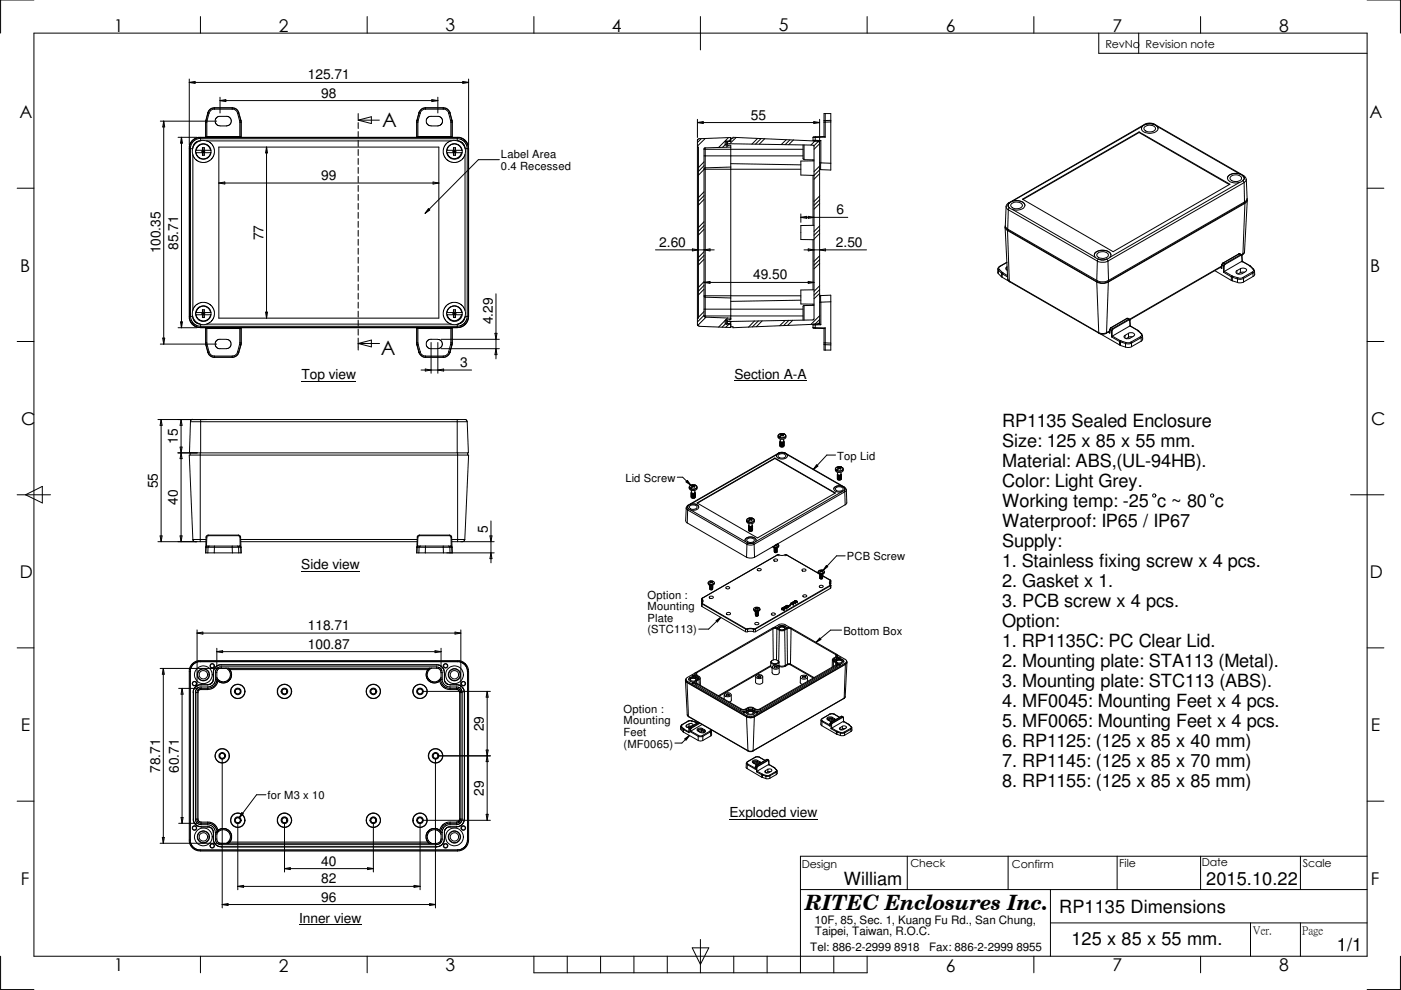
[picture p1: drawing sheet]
<svg xmlns="http://www.w3.org/2000/svg" width="297mm" height="210mm" viewBox="0 0 297 210" stroke-linecap="round" stroke-linejoin="round" font-family="sans-serif">
<defs><g id="words">
<text font-size="4.5" x="170.7" y="192.9">RITEC Enclosures Inc.</text>
<g font-size="4.2">
<text x="81" y="26.9">A</text>
<text x="80.7" y="75.3">A</text>
</g>
<g font-size="3.9">
<text x="212.5" y="90.5">RP1135 Sealed Enclosure</text>
<text x="212.5" y="94.7">Size: 125 x 85 x 55 mm.</text>
<text x="212.5" y="99">Material: ABS,(UL-94HB).</text>
<text x="212.5" y="103.3">Color: Light Grey.</text>
<text x="212.5" y="107.5">Working temp: -25 c ~ 80 c</text>
<text x="212.5" y="111.7">Waterproof: IP65 / IP67</text>
<text x="212.5" y="116">Supply:</text>
<text x="212.5" y="120.2">1. Stainless fixing screw x 4 pcs.</text>
<text x="212.5" y="124.4">2. Gasket x 1.</text>
<text x="212.5" y="128.7">3. PCB screw x 4 pcs.</text>
<text x="212.5" y="132.9">Option:</text>
<text x="212.5" y="137.2">1. RP1135C: PC Clear Lid.</text>
<text x="212.5" y="141.4">2. Mounting plate: STA113 (Metal).</text>
<text x="212.5" y="145.6">3. Mounting plate: STC113 (ABS).</text>
<text x="212.5" y="149.9">4. MF0045: Mounting Feet x 4 pcs.</text>
<text x="212.5" y="154.1">5. MF0065: Mounting Feet x 4 pcs.</text>
<text x="212.5" y="158.4">6. RP1125: (125 x 85 x 40 mm)</text>
<text x="212.5" y="166.8">8. RP1155: (125 x 85 x 85 mm)</text>
<text x="212.5" y="162.6">7. RP1145: (125 x 85 x 70 mm)</text>
<text x="178.9" y="187.8">William</text>
<text x="255.7" y="187.8">2015.10.22</text>
<text x="224.6" y="193.6">RP1135 Dimensions</text>
<text x="227.2" y="200.4">125 x 85 x 55 mm.</text>
<text x="283.5" y="201.8">1/1</text>
</g>
<g font-size="3.7">
<text x="24.1" y="6.7">1</text>
<text x="59.1" y="6.8">2</text>
<text x="94.5" y="6.6">3</text>
<text x="129.7" y="6.7">4</text>
<text x="165.1" y="6.6">5</text>
<text x="200.5" y="6.8">6</text>
<text x="235.9" y="6.7">7</text>
<text x="271.2" y="6.7">8</text>
<text x="4.1" y="25.1">A</text>
<text x="290.4" y="25.1">A</text>
<text x="4.3" y="57.6">B</text>
<text x="290.5" y="57.6">B</text>
<text x="4.5" y="90.1">C</text>
<text x="290.7" y="90.1">C</text>
<text x="4.2" y="122.6">D</text>
<text x="290.4" y="122.6">D</text>
<text x="4.4" y="155.1">E</text>
<text x="290.7" y="155.1">E</text>
<text x="4.4" y="187.6">F</text>
<text x="290.7" y="187.6">F</text>
<text x="24.1" y="206">1</text>
<text x="59.1" y="206.1">2</text>
<text x="94.5" y="206">3</text>
<text x="200.5" y="206.1">6</text>
<text x="235.9" y="206">7</text>
<text x="271.2" y="206">8</text>
</g>
<g font-size="2.9">
<text x="65.3" y="16.8">125.71</text>
<text x="68.1" y="20.7">98</text>
<text x="159.2" y="25.4">55</text>
<text x="68.1" y="38.2">99</text>
<text x="177.3" y="45.5">6</text>
<text x="34" y="53.8" transform="rotate(-90 34 53.8)">100.35</text>
<text x="37.8" y="53" transform="rotate(-90 37.8 53)">85.71</text>
<text x="55.8" y="51" transform="rotate(-90 55.8 51)">77</text>
<text x="139.8" y="52.4">2.60</text>
<text x="177.2" y="52.4">2.50</text>
<text x="159.7" y="59.3">49.50</text>
<text x="104.5" y="68.8" transform="rotate(-90 104.5 68.8)">4.29</text>
<text x="97.5" y="77.9">3</text>
<text x="63.9" y="80.4">Top view</text>
<text x="155.7" y="80.3">Section A-A</text>
<text x="37.7" y="94.1" transform="rotate(-90 37.7 94.1)">15</text>
<text x="33.5" y="103.5" transform="rotate(-90 33.5 103.5)">55</text>
<text x="37.7" y="107.1" transform="rotate(-90 37.7 107.1)">40</text>
<text x="103.4" y="112.9" transform="rotate(-90 103.4 112.9)">5</text>
<text x="63.9" y="120.8">Side view</text>
<text x="65.3" y="137.6">100.87</text>
<text x="65.3" y="133.6">118.71</text>
<text x="102.6" y="155.1" transform="rotate(-90 102.6 155.1)">29</text>
<text x="33.9" y="164" transform="rotate(-90 33.9 164)">78.71</text>
<text x="37.9" y="164" transform="rotate(-90 37.9 164)">60.71</text>
<text x="102.6" y="168.8" transform="rotate(-90 102.6 168.8)">29</text>
<text x="154.6" y="173.3">Exploded view</text>
<text x="68.1" y="183.6">40</text>
<text x="68.1" y="191.2">96</text>
<text x="68.1" y="187.4">82</text>
<text x="63.4" y="195.7">Inner view</text>
</g>
<g font-size="2.5">
<text x="172.8" y="195.9">10F, 85, Sec. 1, Kuang Fu Rd., San Chung,</text>
<text x="171.8" y="201.7">Tel: 886-2-2999 8918</text>
<text x="172.8" y="198.4">Taipei, Taiwan, R.O.C.</text>
<text x="197" y="201.7">Fax: 886-2-2999 8955</text>
<text x="265.6" y="198.2">Ver.</text>
<text x="276.1" y="198.1">Page</text>
</g>
<g font-size="2.4">
<text x="106.2" y="33.6">Label Area</text>
<text x="106.2" y="36">0.4 Recessed</text>
<text x="177.5" y="97.5">Top Lid</text>
<text x="132.6" y="102.2">Lid Screw</text>
<text x="179.6" y="118.8">PCB Screw</text>
<text x="137.3" y="127">Option :</text>
<text x="137.3" y="129.4">Mounting</text>
<text x="137.3" y="131.9">Plate</text>
<text x="137.3" y="134.4">(STC113)</text>
<text x="178.8" y="134.6">Bottom Box</text>
<text x="132.2" y="153.6">Mounting</text>
<text x="132.2" y="151.1">Option :</text>
<text x="132.2" y="158.6">(MF0065)</text>
<text x="132.2" y="156.1">Feet</text>
<text x="56.7" y="169.5">for M3 x 10</text>
</g>
<g font-size="2.3">
<text x="234.4" y="10.2">RevNo Revision note</text>
<text x="170" y="184.1">Design</text>
<text x="193" y="183.9">Check</text>
<text x="214.5" y="184.2">Confirm</text>
<text x="237.3" y="183.9">File</text>
<text x="254.8" y="183.8">Date</text>
<text x="276.2" y="183.9">Scale</text>
</g>
</g></defs>
<g fill="none" stroke="#000" stroke-width=".21">
<path d="M7.2 7h282.7v195.8h-282.7zM7.2 0h-7.1v7M40.1 16.8v14M40.1 17.5h59.3M40.1 17.5l1.3-.2v.4zM42.5 3.5v3.5M77.8 3.5v3.5M98.1 17.3l1.3 .2-1.3 .2zM99.4 16.8v14M113.2 3.5v3.5M148.5 3.5v7.1M183.9 3.5v3.5"/>
<path d="M219.2 3.5v3.5M233 7v4.3h56.9M241.4 7v4.3M254.5 3.5v3.5M289.9 0h7v7M3.6 39.9h3.6M34 25.7h11.9M34.7 25.7l.2 1.2h-.4zM34.7 25.7v47.3M37.8 29.1h3.9M38.5 29.1v40.4M38.5 29.1l.2 1.3h-.4z"/>
<path d="M40.2 31.5h.6M40.2 31.5v35.6M40.6 29.9l.6-.5 .8-.3h55.4l.8 .3 .8 .8 .4 1.3v35.7l-.4 1.2-.7 .7-.9 .4h-54.9l-1.3-.3-.7-.7-.4-.9v-36.6zM40.8 31.5v.8l.1 .6M40.9 31.4l-.1 .1M40.9 32.9v32.9M41.5 31.9h1.5v.5h-1.5M41.6 32.4l.2 .7 .5 .4 .6 .2h.7l.5-.3 .4-.5 .2-.5M41.6 31.9l.3-.8 1-.5h.6l.6 .3 .6 1M42.4 29.9l-.5 .1-.7 .4-.3 1M42.4 29.9l-.7 .3-.5 .4-.3 .8M42.5 29.4l-.7 .1-.8 .5-.6 1.1v36"/>
<path d="M42.5 29.4h54.8l.7 .3 .6 .5 .4 .7v.6M42.5 29.8l1.4 .1M42.5 29.2l-1.1 .2-.6 .5-.5 .7-.1 .9M42.5 29.2v.6M42.5 29.8l-.1 .1M42.5 29.2h54.4M42.8 32.3h.2M42.8 32h.2M42.8 32v.3M42.9 32.9h.4M42.9 31.3h.4M42.9 31.3v.6"/>
<path d="M42.9 32.4v.5M42.9 31.3l.1 .7M43 32.2h.2M43 32h.2M43 32.2l-.1 .7M43 32.2l-.2 .1M43.2 32.3h.2M43.2 32h.2M43.2 32.2l.1 .7M43.2 32.2l.2 .1M43.3 31.3v.6M43.3 32.4v.5"/>
<path d="M43.3 31.3l-.1 .7M43.4 32v.3M43.4 32h-.2M43.6 25.9v3.2M43.6 25.9h.1M43.6 25.5v.4M43.6 25.9h.3M43.6 25.5l.1 .1M43.7 25.6h.2M43.7 25.6l-.1 .3M43.8 29l-.2 .1M43.8 29h7.1"/>
<path d="M43.8 29h.1M43.8 29.9l.6 .2 .5 .5 .5 .9v1.2l-.4 .9-.9 .7-.6 .2-1-.1-.8-.4-.6-.6-.2-.5M43.9 29l-.3 .1M43.9 29h.3M43.9 25.9v3.1M43.9 29.9h51.7M43.9 25.6v.3M44.1 23.9v.1M44.1 23.9l-.5 1.6M44.1 24h.2M44.1 24l-.4 1.6M44.2 29v.1"/>
<path d="M44.2 29h6.3M44.3 24l-.4 1.6M44.7 31.9h-1.5v.5h1.5M45.4 22.9l-.7 .2-.6 .8M45.4 22.9h3.9M45.4 22.9h.1M45.5 22.9v.3M45.5 23.2l-.7 .1-.5 .7M45.5 22.9l-.8 .2-.4 .4-.2 .5M45.5 23.2h3.7M45.5 22.9h3.7M46.4 31.2h46.6v36.3h-46.6z"/>
<path d="M46.4 38.8l1.3-.2v.4zM46.4 38.8h46.6M46.6 26.7l-.5-.2-.5-.5 .1-.7 .4-.5 .3-.1h1.9l.6 .4 .1 .9-.4 .5-.6 .2h-1.4M46.6 21.3l1.3-.2v.4zM46.6 21.3h46.2M46.6 20.6v3.4M49.2 22.9v.3M49.2 22.9l.8 .2 .4 .4 .2 .5M49.2 23.2l.7 .1 .5 .7M49.3 22.9l.7 .2 .6 .8M49.3 22.9h-.1M50.4 24l.4 1.6"/>
<path d="M50.5 29v.1M50.6 24h-.2M50.6 24l.5 1.6M50.6 23.9v.1M50.6 23.9l.5 1.6M50.8 25.6v.3M50.8 25.9h.3M50.8 25.9v3.1M50.9 29l.1 .1M50.9 29h-.4M50.9 29l.2 .1M50.9 29h.1"/>
<path d="M51.1 25.6h-.3M51.1 25.6v.3M51.1 25.5v.4M51.1 29.1h.1M51.1 25.9v3.2M51.1 25.5v.1M51.1 25.9h.1M56.5 31.2l.2 1.2h-.4zM56.5 31.2v36.3M75.9 25.5h4.5M75.9 25.5l2.8-.7v1.4zM75.9 24.1v1.3"/>
<path d="M75.9 26v1.3M75.9 27.9v1.3M75.9 29.8v1.3M75.9 31.7v1.3M75.9 33.6v1.3M75.9 35.5v1.3M75.9 37.4v1.3M75.9 39.3v1.3M88.3 25.9v3.2M88.3 25.9h.1M88.4 25.5l-.1 .4M88.4 29.1h.1"/>
<path d="M88.4 25.9v3.2M88.4 25.9h.2M88.4 25.5v.1M88.4 25.6v.3M88.4 25.6h.2M88.5 29l-.1 .1M88.5 29h.1M88.5 29h7.2M88.6 29l-.1 .1M88.6 29h.3M88.6 25.9v3.1M88.6 25.6v.3"/>
<path d="M88.8 23.9l.1 .1M88.8 23.9l-.4 1.6M88.9 24h.2M88.9 24l-.5 1.6M88.9 29v.1M88.9 29h6.4M89.1 24l-.5 1.6M90.2 22.9l-.8 .2-.6 .8M90.2 22.9h.1M90.2 22.9h3.8M90.2 23.2h-.4l-.4 .3-.3 .5M90.2 22.9v.3"/>
<path d="M90.2 22.9l-.7 .2-.6 .9M90.2 23.2h3.8M91.4 26.7l-.6-.2-.4-.5v-.7l.4-.5 .3-.1h2l.6 .4 .1 .9-.4 .5-.6 .2h-1.4M91.6 21.1l1.2 .2-1.2 .2zM91.8 38.6l1.2 .2-1.2 .2zM92.8 20.6v3.4M94 23.2h.4l.6 .4 .1 .4M94 22.9v.3M94 22.9l.7 .2 .7 .9M94 22.9l.8 .2 .6 .8M94 22.9h.1M94.7 31.9h1.5v.1"/>
<path d="M94.8 31.8l.2-.5 .4-.5 .5-.2 .7-.1 .8 .5 .5 .9M95.1 24l.4 1.6M95.3 29v.1M95.4 24h-.3M95.4 24l.4 1.6M95.4 23.9v.1M95.4 23.9l.4 1.6M95.5 25.6l.1 .3M95.6 25.9v3.1M95.6 25.9h.2M95.6 29l.2 .1M95.6 29h-.3"/>
<path d="M95.6 29.9l-.6 .2-.6 .5-.4 .9v1.2l.6 1 1.2 .7h1.1l1-.5 .4-.5 .2-.6M95.7 29l.1 .1M95.7 29h-.1M95.8 25.6h-.3M95.8 25.6v.3M95.8 25.5l.1 .4M95.8 25.9v3.2M95.8 25.5v.1M95.9 25.9h-.1M95.9 25.9v3.2M96.1 32.3h.1M96.1 32h.1"/>
<path d="M96.1 32v.3M96.1 32h.2M96.1 32.4l.1 .5M96.2 31.3l-.1 .6M96.2 32.9h.4M96.2 31.3h.4M96.2 31.3l.1 .7M96.2 32.3v.1h-1.5M96.2 32h.1M96.3 32.2l-.1 .1M96.3 32.2l-.1 .7M96.3 32.2h.2"/>
<path d="M96.3 32h.2M96.3 32v.2M96.3 32.2l-.2 .1M96.5 32.2l.1 .7M96.5 32.2l.1 .1M96.5 32.3h.1M96.5 32h.1M96.6 31.3v.6M96.6 32.4v.5M96.6 31.3l-.1 .7M96.6 32h-.1M96.6 32v.3"/>
<path d="M96.9 29.8h-.7l-.6 .1M96.9 29.2l1.1 .2 .7 .5 .4 .7 .2 .9M96.9 29.2v.6M96.9 29.8l.2 .1M97.1 29.9l.5 .1 .6 .4 .4 1M97.1 29.9l.5 .2 .6 .5 .4 .8M97.9 32.3l-.5 .9-.8 .5-.7-.1-.6-.3-.3-.4-.2-.5M98 31.9h-1.5v.5h1.5M98.6 31.4v.1M98.6 31.5v34.3M98.6 31.5h.7M99.1 31.5v35.6l-.2 .8-.6 .8-.8 .4-.6 .1"/>
<path d="M105.9 33.9h-4.5l-11.3 11.4M147.9 31.2h.2v36.3h-.2M147.9 25.3v3.9M147.9 26l1.2-.2v.4zM147.9 26h25.9M148.7 29.4l-.8 .8M149.3 31.6v35.5l.2 .2M149.3 35.9l-1.2 1.3M149.3 35.1l-1.2 1.3M149.3 34.3l-1.2 1.3M149.3 31.7h21M149.3 33.1h21"/>
<path d="M149.3 35.9h20.5M149.5 31.4h-.2v.2M149.5 31.4v4.2M149.5 35.6l-.2 .3M149.5 35.6v27.4M149.5 29.4l-1.6 1.6M153.8 30.1v.6l.2 .1M153.8 30.6l-.6 .6M154 29.9l-.2 .2M154 29.9v.9M154 30.8h.9v.4M154.2 30.8v-.8h.7v-.8l-6.8 .2-.2 .3v39.2l.4 .3 6.6 .3v-.9h-.7v-.7"/>
<path d="M154.2 30.5l18.3 .3 .1 .2v36.6l-.2 .3-18.2 .3M154.4 30l-.2 .2M154.4 30.8l-.4 .4M154.4 29.2l-2 2.1M154.9 29.3h.5v-.2l18.4 .8 .2-.1M154.9 35.4v32.1M154.9 31.2v4.2M154.9 31.2l-5.4 .2M154.9 29.9h-.9M154.9 35.4l-5.4 .2M154.9 34.7l14.9 .3M155.1 29.3l-.5 .6"/>
<path d="M156.1 29.2l-1.4 1.3M160.6 29.4l-1.2 1.2M161.4 29.4l-1.2 1.2M162.1 29.4l-1.1 1.2M166.7 29.6l-1.1 1M167.5 29.7l-1 1M168.2 29.7l-1 1M170.3 30.7v3l.2 .1M170.5 30.7v3.2h2.1M172.4 29.8l.1 .1h.3v-.1M172.4 29.2h.4M172.4 29.2v.6"/>
<path d="M172.4 33.9v.2M172.4 37.2v10.6M172.4 29.8h.4M172.5 25.8l1.3 .2-1.3 .2zM172.6 34.1l-2.8 .1v2.9l2.8 .1 1.2-1.2M172.8 29.9l-.9 .9M172.8 29h1.9l.3 .1M172.8 29v.2M172.8 29l-.4 .2M172.8 29.2v.6M172.8 29.8h1.2M173.3 29.9l.3 .1 .2 .4"/>
<path d="M173.5 30l-.9 .9M173.8 35.7l.2 .3M173.8 30.5l-1.2 1.2M173.8 36.8l-1.2 1.2M173.8 35.2l-1.2 1.2M173.8 25.3v4.4M173.8 29.9v38.8M173.8 34.5h.2M174 34.5v1.5M174 29.8v4.7M174 34.5l2.1 .1M174.7 29v-4.9h1.4v12l-2.1-.1"/>
<path d="M175 24.1v5M175 29.1l-2.2 .1M176.1 25.5l-1.4 .1M176.1 25.9h-1.4M241.5 28.1l-24.6 14.2M241.5 28.1l19.1 11.1M241.5 28v.1M242 27.3a1.79 1.79 0 0 1 2.3-1l.4 .1a1.08 1.08 0 0 1 .8 .9M242.2 26.8a.92 .92 0 0 0 0 1 .92 .92 0 0 0 1 .4 1.8 1.8 0 0 0 2.3-.9l-.2-.5M242.2 26.8l-27.5 15.8M242.6 27a1.6 1.6 0 0 1 2.4 .1 1.2 1.2 0 0 1-1.8 .8l-.3-.1a.53 .53 0 0 1-.3-.8zM242.7 26.4l.9-.3 1.2 .3"/>
<path d="M242.7 26.4l-28.8 16.7M242.7 26.4h.2M242.9 26.4l-.7 .4M243 26.3h1.6M243 26.3a1.89 1.89 0 0 1 1.6 0M243 26.3l-.1 .1M244.6 26.3l.1 .1M244.7 26.4l.6 .4M244.7 26.4h.1M244.8 26.4l18.9 10.9M245.3 26.8l17.5 10.1M260.2 37.8a2.13 2.13 0 0 1 3.1-.7l.2 .2 .3 .5"/>
<path d="M260.9 37.5a1.64 1.64 0 0 1 2.3 .1 .91 .91 0 0 1-1.1 .9l-.9-.2a.53 .53 0 0 1-.3-.8zM262.8 36.9a2.04 2.04 0 0 0-2.5 .8 1.39 1.39 0 0 0 1.7 1.1l.8-.1M262.8 36.9l.7 .4M262.8 38.7l-27.5 15.9M263.5 38.3l-.7 .4M263.5 38.3l.3 .4M263.5 37.3h.2M263.5 37.3h.1M263.6 37.3l.2 .4-.2 .5M263.6 37.3l.3 .4v.2l-.3 .3M263.6 38.2l-.1 .1M263.7 37.3l.4 .3 .1 .5"/>
<path d="M263.8 38.7l.4-.6 .2 4-.5 .7M263.8 38.7l-28.9 16.7M263.8 38.7l.1 4.1M289.9 39.9h3.5M75.9 41.2v1.3M75.9 43.1v1.3M75.9 45v1.3M75.9 46.9v1.3M75.9 48.9v1.2M75.9 50.8v1.2M75.9 52.7v1.2M75.9 54.6v1.2"/>
<path d="M75.9 56.5v1.2M75.9 58.4v1.2M90.8 44.2l.3 .3-1 .8zM139 53h12.4M146.8 52.8l1.3 .2-1.3 .2zM149.3 53l1.2-.2v.4zM149.3 59.9l1.2-.2v.4zM149.3 42.3l-1.2 1.2M149.3 48.6l-1.2 1.3M149.3 55l-1.2 1.2M149.3 41.5l-1.2 1.2M149.3 47.8l-1.2 1.3"/>
<path d="M149.3 54.2l-1.2 1.2M149.3 40.7l-1.2 1.2M149.3 47l-1.2 1.3M149.3 53.4l-1.2 1.2M149.3 59.7l-1.2 1.3M149.3 59.9h23.3M169.8 45.4v1.8M169.8 46.1h9.9M169.8 46.1l1.2-.2v.4zM170.5 53h13.2M171.4 52.8l1.2 .2-1.2 .2zM171.4 45.9l1.2 .2-1.2 .2z"/>
<path d="M171.4 59.7l1.2 .2-1.2 .2zM172.4 50.8v10.7M172.6 47.8h-2.8v3h2.8M173.8 43.2l-1.2 1.2M173.8 49.5l-1.2 1.2M173.8 55.9l-1.2 1.1M173.8 42.4l-1.2 1.2M173.8 48.7l-1.2 1.2M173.8 55.1l-1.2 1.2M173.8 41.6l-1.2 1.2M173.8 47.9l-1.2 1.2M173.8 54.3l-1.2 1.2"/>
<path d="M173.8 53l1.2-.2v.4zM211.6 57l.1 .3M211.6 57l-.1 .8 .2 .2M211.7 58l.6 .7M211.7 57.3l.6 .7M211.7 57.3v.7M211.9 57.1l-.2 .2M211.9 57.1l.6 .7M211.9 56.5l-.3 .5M211.9 56.5h.1M212 56.5l-.3 .4 .2 .2M212.3 58.7l.2 .1"/>
<path d="M212.3 58l.2 .1M212.3 58v.7M212.5 58.8l1.4 .8M212.5 57.8l.1 .1M212.5 57.8l-.2 .2M212.5 58.1l1.2 .7M212.5 58.1v.7M212.6 57.9l-.1 .2M212.6 57.9l1 .6M213.1 48.2l.6 11 .3 .4M213.1 47.9v.5l.5 .5M213.2 48.2l.5 .6"/>
<path d="M213.3 43.8l.1 .4 .4 .3M213.3 43.8l-.2 4.1 .2 .4 .4 .3M213.4 56.6l-.2 .3 .4 .4M213.4 56.6v.6M213.5 55.6l-1.6 .9M213.5 55.7l-1.5 .8M213.5 56.6h-.1M213.6 48.9l18.9 10.9M213.6 48.9l.4 10.7M213.7 48.6l18.8 10.9M213.7 59.2l.4 .6M213.7 48.6v.2"/>
<path d="M213.7 48.8l18.9 11M213.8 43.6a1.79 1.79 0 0 1 2.3-1l.3 .1a1.08 1.08 0 0 1 .9 .9M213.8 44.5l18.9 10.9M213.8 44.5l-.1 4.1M213.9 43.1l-.4 .2-.2 .5M213.9 43.1h.1M213.9 43.1l-.1 .3 .1 .6M213.9 43.1a.51 .51 0 0 0-.2 .5 .51 .51 0 0 0 .2 .4M213.9 44l.1 .1M214 59.6l.1 .2M214 44.1l-.2 .4M214 44.1l.7 .3"/>
<path d="M214 59.6l19 11M214 43.1h-.1M214.1 59.8l18.9 10.9M214.4 43.3a1.52 1.52 0 0 1 2.4 .3 1.44 1.44 0 0 1-2.5-.1zM214.7 42.6a2.21 2.21 0 0 1 2.6 .8 1.61 1.61 0 0 1-2.2 1.1l-.4-.1M214.7 42.6l-.7 .5M214.7 44.4l17.5 10.2M216.8 42.2l24.7-14.2 19.3 11.1-24.8 14.3zM232 54.1a1.73 1.73 0 0 1 2.3-1l.4 .1a1.06 1.06 0 0 1 .8 .9M232.2 54.6l.7 .3M232.2 54.6a.83 .83 0 0 1 .6-1.3 2.27 2.27 0 0 1 2.7 .5v.5l-.2 .3M232.5 59.5l.9 .3 1-.1 .6-.2"/>
<path d="M232.5 59.8l.9 .3h.7l.9-.3M232.5 59.8l.5 10.8M232.6 53.8a1.64 1.64 0 0 1 2.4 .1 .91 .91 0 0 1-1.2 .9l-.9-.2a.53 .53 0 0 1-.3-.8zM232.6 59.8l.9 .2h.6l.8-.2M232.7 55.4l.8 .2h.9l.5-.2M232.7 59.6l-.1 .2M232.7 55.4l-.2 4.1M232.9 54.9l-.2 .5M232.9 54.9l.1 .1M233 55l.5 .2 1.1-.2M233 55l.5 .1 1.1-.1M234.7 54.9l.2 .5"/>
<path d="M234.7 54.9l-.1 .1M234.9 59.6v.2M234.9 55.4l.1 4.1M235 59.8l-.4 10.8M235.3 54.6l-.6 .3M257.6 57.4l3.5 2.1M258.7 56.7l.3 .2M258.9 56.6h.1M259 56.2h.1M259 56.2v.7M259 56.6l-19.4 11.2M259 56.4l-19.5 11.3"/>
<path d="M259.1 56.2l-.1 .7M259.1 56.2l.3 .2M259.3 55.8l-.3 .4M259.3 55.8h.1M259.3 55.8l-.2 .4M259.3 55.8l.3 .2M259.4 56.4h.1M259.4 56.4v1.3M259.4 57.7l1.7 1M259.5 57.6l-.1 .1M259.5 56.4v1.2M259.6 57.6h-.1"/>
<path d="M259.6 57.6l1.6 .9M259.6 56l-.2 .4M259.6 56l.1 .1M259.7 56.1l-.2 .3M261.1 58.7l.2 .1M261.1 59.5l.2 .1M261.1 58.7v.8M261.2 58.5l.2 .1M261.2 58.5l-.1 .2M261.3 58.8l1.1 .4M261.3 59.6l1.1 .3M261.3 58.8v.8"/>
<path d="M261.4 58.6l-.1 .2M261.4 58.6l1.1 .3M262.3 57.4v.6M262.4 59.2v.7M262.5 58.9l-.1 .3M262.7 53.8h.2M262.7 53.8h.1M262.7 53.8l.5 .2M262.7 53.8l-3.4 2M262.7 53.8l.3 .2M263 57.8l-.5 .3M263 54h.2"/>
<path d="M263 57l.8-.1 .5 .4a1.79 1.79 0 0 1-2 .7l-.3-.3 .3-.3M263 54l.1 .1M263 57l-.7 .4M263 54l-3.4 2M263 57v.8M263.1 54.1l.2 .1M263.1 54.1l-3.4 2M263.2 54l.1 .2M263.3 54.2l.1 1.2M263.3 54.2h.1M263.3 55.4l1.6 .9M263.3 55.4l-3.7 2.2"/>
<path d="M263.4 55.4h.1M263.4 55.4l1.6 .9M263.4 54l-.1 .1M263.5 53.8l-.1 .2M263.5 58.8l-.4 .2-.6-.1M263.5 58.8l.1 .3M263.5 53.8l-.3 .2M263.6 59.1l-.7 .2-.5-.1M263.6 59.8l-.5 .2-.7-.1M263.6 59.1v.7M263.8 42.9v.2M263.8 43.1l-28.9 16.7"/>
<path d="M263.9 53.4l-.1 .3-.4 .3M263.9 53.4l-.4 .4M263.9 57.7l-.9 .1M263.9 42.8l-28.9 16.7M263.9 43.1l-28.9 16.7M263.9 43.1l-.4 10.7M264.3 42.4l-.1 .4-.4 .3M264.4 42.1l-.1 .7-.4 .3M264.5 42.4l-.6 11M264.9 56.3l.1 .2M264.9 56.3h.1M265 56.3l.2 .2"/>
<path d="M265 56.5h.2M265 56.5l.7 .6M265.2 56.5l.6 .6M265.5 57.7l.1 .2M265.5 57.7l-2 1.1M265.6 57.9l.4-.5v.9l-.3 .3M265.6 57.9l-2 1.2M265.6 57.9l.1 .7M265.7 57.1h.1M265.7 57.1l.1 .3-.3 .3M265.7 58.6l-2.1 1.2M265.8 57.1l.1 .3"/>
<path d="M3.6 72.4h3.6M34 73h11.9M34.5 71.7h.4l-.2 1.3zM37.8 69.5h3.9M38.3 68.3h.4l-.2 1.2zM40.2 67.1l.2 1.1 .5 .6 1.2 .6 .4 .1v-.3M40.2 67.1h.6M40.4 67.1l.1 .5 .3 .8 .9 .6 .8 .2M40.8 67.1l.1 .2M40.9 67.3l.3 .6 .5 .5 .7 .3-1-.3-.4-.7zM40.9 65.8l.2-.6 .5-.5 .9-.5h1.2l.7 .3 .5 .4 .5 1v1.2l-.4 .8-1.1 .8M40.9 65.8l-.1 1.3"/>
<path d="M41.5 66.3h1.5v.5h-1.5M41.6 66.3l.3-.9 1-.5 .6 .1 .7 .3 .5 1M41.6 66.8l.2 .6 .5 .5 .6 .2 .7-.1 .5-.2 .4-.5 .2-.5M42.4 68.7l.1 .1M42.5 68.8v.4M42.5 69.2h54.4M42.8 66.4v.2h.6v-.2M42.8 66.4h.2M42.9 65.7h.4M42.9 65.7v.6M42.9 66.8v.6M42.9 65.7l.1 .7"/>
<path d="M42.9 67.4h.4M43 66.6l-.1 .8M43 66.4h.2M43.2 66.6l.1 .8M43.2 66.4h.2M43.3 65.7l-.1 .7M43.3 65.7v.6M43.3 66.8v.6M43.4 66.4h-.2M43.6 72.8v.4M43.6 69.5v3.3M43.6 72.7l.1 .4"/>
<path d="M43.6 72.7v.1M43.6 72.7h.3M43.6 73.2l.5 1.6M43.7 73.1l.4 1.6M43.7 73.1l-.1 .1M43.8 69.7h7.1M43.9 69.6l-.2-.1 .1 .2M43.9 72.7v.3M43.9 68.7l53 .1M43.9 68.7l-.6 .2-.8-.1M43.9 69.6h7M43.9 69.6l-.1 .1"/>
<path d="M43.9 69.7v3M43.9 73l-.2 .1M43.9 73l.4 1.6M44.1 74.8l.6 .8 .7 .2M44.1 74.7l.6 .8 .8 .2M44.1 74.7v.1M44.2 69.5v.1M44.3 74.6l.5 .8 .7 .1M44.3 74.6l-.2 .1M44.7 66.3h-1.5v.5h1.5M45.4 75.8h3.9M45.5 75.5v.2"/>
<path d="M45.5 75.5h3.7M45.5 75.7h3.7M45.5 75.7l-.1 .1M48 72h-1.6l-.3 .1-.5 .6 .2 .8 .6 .5 2.1-.2 .4-.4 .1-.7-.4-.5-.6-.2M49.2 75.5v.2M49.2 75.7l.1 .1M50.4 74.6l-.5 .8-.7 .1M50.4 74.6l.2 .1M50.5 69.5v.1M50.6 74.7l-.6 .8-.8 .2M50.6 74.7v.1M50.6 74.8l-.6 .8-.7 .2"/>
<path d="M50.8 73l.3 .1M50.8 73l-.4 1.6M50.8 72.7v.3M50.8 69.7v3M50.8 72.7h.3M50.9 69.6v.1M51 69.5l-.1 .1M51.1 69.5v.1M51.1 73.1l-.5 1.6M51.1 73.1v.1M51.1 69.6l-.2 .1M51.1 72.7v.4"/>
<path d="M51.1 72.7v.1M51.1 69.6v3.1M51.1 73.2l-.5 1.6M51.1 72.8v.4M51.1 69.5v3.3M56.3 66.2h.4l-.2 1.3zM75.9 72.9l2.8-.8v1.5zM75.9 72.9h4.6M75.9 60.3v1.3M75.9 62.2v1.3M75.9 64.1v1.3M75.9 66v1.3"/>
<path d="M75.9 67.9v1.3M75.9 69.8v1.3M75.9 71.7v2.6M88.3 72.8l.1 .4M88.3 69.5v3.3M88.4 69.6l.1 .1M88.4 72.7v.4M88.4 69.6v3.1M88.4 72.7h.2M88.4 72.7l-.1 .1M88.4 73.2l.4 1.6M88.4 69.5v.1"/>
<path d="M88.4 73.1l.5 1.6M88.4 73.1v.1M88.5 69.5l.1 .1M88.5 69.7h7.2M88.6 72.7v.3M88.6 69.7v3M88.6 69.6h7M88.6 69.6l-.1 .1M88.6 73l-.2 .1M88.6 73l.5 1.6M88.8 74.8l.6 .8 .8 .2M88.9 74.7l.6 .8 .7 .2"/>
<path d="M88.9 74.7l-.1 .1M88.9 69.5v.1M89.1 74.6l-.2 .1M89.1 74.6l.3 .6 .8 .3M89.3 78.5h10.7M90.2 75.8h3.8M90.2 78.3l1.2 .2-1.2 .2zM90.2 75.5v.2M90.2 75.5h3.8M90.2 75.7h3.8M90.2 75.7v.1M91.4 72.6v6.6"/>
<path d="M92.8 72h-1.7l-.3 .1-.4 .6 .1 .8 .6 .5 2.2-.2 .4-.4 .1-.7-.4-.5-.6-.2M92.8 72.6v6.6M92.8 78.5l1.3-.2v.4zM93.5 74h12.4M93.5 72h12.4M94 75.5v.2M94 75.7v.1M94.7 66.3l1.5 .1M94.8 66.3l.2-.6 .4-.5 .5-.3h.6l.7 .2 .4 .4 .3 .8M95.1 74.6l-.5 .8-.6 .1M95.1 74.6l.3 .1M95.3 69.5v.1"/>
<path d="M95.4 74.7l-.7 .8-.7 .2M95.4 74.7v.1M95.4 74.8l-.6 .8-.8 .2M95.5 73l.3 .1M95.5 73l-.4 1.6M95.6 72.7l-.1 .3M95.6 69.7v3M95.6 72.7h.2M95.6 69.6l.1 .1M95.8 73.1v.1M95.8 73.1l-.4 1.6M95.8 69.6h-.2"/>
<path d="M95.8 69.6l-.1 .1M95.8 72.7v.4M95.8 69.6v3.1M95.8 72.7l.1 .1M95.8 73.2l-.4 1.6M95.9 72.8l-.1 .4M95.9 69.5v3.3M96.1 66.4v.2h.5v-.2M96.1 66.4h.1M96.1 66.4h.2M96.1 66.8l.1 .6M96.2 65.7l-.1 .6"/>
<path d="M96.2 65.7h.4M96.2 67.4h.4M96.2 65.7l.1 .7M96.2 66.6v.2h-1.5M96.2 66.4h.1M96.3 66.4l-.1 1M96.3 66.4h.2M96.5 66.4h.1M96.5 66.6l.1 .8M96.6 65.7v.6M96.6 66.8v.6M96.6 65.7l-.1 .7"/>
<path d="M96.6 66.4h-.1M96.9 68.8v.4M96.9 69.2v.3M97.1 68.7l-.2 .1M97.9 66.7l-.5 .9-.8 .4h-.7l-.6-.3-.3-.5-.2-.4M98 66.3h-1.5v.5h1.5M98.6 67.3l-.4 .9-.4 .3-.7 .2M98.6 65.8l-.3-.6-.5-.6-.9-.4h-1.1l-1 .5-.4 .5-.4 .7v1.2l.5 .9 .5 .5 .6 .2M98.6 67.3l-.4 .6-1.1 .8M98.6 65.8l.1 .6-.1 .7M98.6 67.1h.7l-.2 .8-.3 .6-.8 .7-1.1 .2M98.6 67.1v.2"/>
<path d="M104.9 70.7h.5l-.2 1.3zM105.2 74l.2 1.2h-.5zM105.2 62.3v13.8M149.3 66.9l-1.4 1.4M149.3 61.3l-1.2 1.3M149.3 60.5l-1.2 1.3M149.3 66.1l-1.2 1.2M149.3 67h21M149.3 65.6h21M149.5 63v4.3M149.5 67.3l5.4 .2M149.5 63l5.4 .2"/>
<path d="M149.7 67.3l-1.7 1.7M153.8 68.7l-.7 .7M154 67.9h-.2v.7l.2 .1M154 67.9v.8M154 68.7l.9 .1M154.3 67.4l-1.9 2M154.3 68.2l-.1 .1M154.6 68.7l-.7 .7M154.9 67.6l-.2 .3M154.9 67.5v.3l-.9 .1M155.1 68.2l-.4 .4M160 68.1l-1.3 1.3"/>
<path d="M160.8 68.1l-1.3 1.2M161.6 68.1l-1.2 1.2M166.5 68l-1.2 1.1M167.3 67.9l-1.1 1.1M168.1 67.9l-1.1 1.1M169.8 62.7l-20.5 .1 .2 .2M169.8 63.7l-14.9 .2M170.5 64.8l-.2 .1v3M170.5 64.8v3.1M172.3 69.5l.1 .1h.4M172.4 68.9v.6h.4M172.4 64.5v.3"/>
<path d="M172.4 68.9h.4M172.6 61.5h-2.8v3h2.8M172.6 64.8h-2.1M172.8 69.5v.1M172.8 68.7v.2M172.8 68.7h1l.2 .2M172.8 68.7h-.3l-.1 .2M172.8 69.5l2.2 .1M172.8 68.9v.6M173.8 68.3l-.1 .2-.3 .2-18 .8v-.2h-.5M173.8 62.2l-1.2 1.2M173.8 61.4l-1.2 1.2"/>
<path d="M173.8 67.8l-1 .9M173.8 60.6l-1.2 1.2M173.8 67l-1.8 1.8M173.8 64.1h.2M174 64.1v-1.4l2.1-.1v11.7h-1.4v-4.6M174 62.7h-.1l-.1 .2M174 68.9h-1.2M174 64.1v4.8M174.7 73l1.4 .2M174.7 72.7l1.4 .1M175 69.6l-.2 .1-2-.1M175 69.6v4.7"/>
<path d="M176.1 64l-2.1 .1M233 70.6v.1M233 70.6l.5 .1 1.1-.1M233 70.7l.8 .2 .7-.2M233.3 70.8l4.1 2.4M234.6 70.6l-.1 .1M234.9 70.4l.4 .3M235.2 70.3l.1 .1M235.3 70.3l-.8 .4M235.3 70.1l-.7 .5M235.3 69.8v.1M235.3 69.8h.1"/>
<path d="M235.3 69.8v.9M235.3 69.9v.8M235.3 69.9l.4 .2M235.5 69.5h.1M235.5 69.5l-.2 .3M235.6 69.5l-.3 .4M235.6 69.5l.3 .2M235.7 70.1v1.4M235.7 71.5l1.7 .9M235.7 70.1h.1M235.8 71.3l-.1 .2M235.8 70.1v1.2"/>
<path d="M235.8 71.3h.1M235.8 71.3l1.6 .9M235.9 69.7l-.2 .4M235.9 69.7l.1 .1M236 69.8l-.2 .3M237.4 72.4l.2 .1M237.4 73.2l.2 .1M237.4 72.4v.8M237.4 72.2l.3 .1M237.4 72.2v.2M237.6 72.5l1 .4M237.6 73.3l1 .3"/>
<path d="M237.6 72.5v.8M237.7 72.3l-.1 .2M237.7 72.3l1 .3M238.5 71.1v.6M238.6 72.9v.7M238.7 72.6l-.1 .3M238.9 67.5l.1 .1M238.9 67.5l-3.4 2M238.9 67.5h.2M239 67.6l-3.4 1.9M239 67.6l.3 .1M239.1 67.5l-.1 .1"/>
<path d="M239.1 67.5l.4 .2M239.3 70.7l.8-.1 .5 .4a1.81 1.81 0 0 1-2.1 .7l-.2-.3 .2-.3M239.3 67.7v.2M239.3 70.7l-.8 .4M239.3 67.7l-3.4 2M239.3 70.7v.8M239.3 71.5l-.5 .3M239.3 67.9h.2M239.3 67.9l-3.3 1.9M239.5 67.7l.1 .2M239.5 67.7h-.2M239.5 67.9l.1 1.2"/>
<path d="M239.6 67.9h-.1M239.6 67.9v1.2M239.6 69.1l1.6 1M239.6 69.1l-3.8 2.2M239.6 69.1h.1M239.6 69.1l1.7 1M239.8 72.6l-.6 .1-.5-.1M239.8 72.6l.1 .2M239.9 72.8l-.5 .1h-.8M239.9 73.5l-.5 .2-.8-.1M239.9 72.8v.7M240.1 71.4l-.8 .1"/>
<path d="M241.2 70.1l.1 .1M241.2 70.1h.1M241.3 70.1l.1 .1M241.3 70.2h.1M241.3 70.2l.6 .6M241.4 70.2l.7 .6M241.8 71.4l.1 .2M241.8 71.4l-2 1.2M241.9 70.8h.2M241.9 70.8l.2 .3-.3 .3M241.9 71.6l-2 1.2M241.9 71.6l.1 .7"/>
<path d="M242 72.3l-2.1 1.2M242.1 70.8l.1 .4M242.2 71.2l-.3 .4M242.2 71.2l.1 .7-.3 .4M289.9 72.4h3.5M33.5 89h65.3l.3 .5M34.2 89v25.9M34.2 89l.2 1.2h-.5zM38.2 94.8h.4l-.4 2.5h.4zM38.4 89l.2 1.2h-.4zM38.4 89v25.9M40.3 96.1v.4"/>
<path d="M40.4 89.5h58.7M40.4 89.5l-.2 6.6M40.8 88.9l-.4 .3v.3M42.5 96.1v18.8M42.5 89v7.1M63.9 80.8h11.6M96.9 89v7.1M97 96.1v18.8M99.1 89.5l.2 6.6h-61.6M99.1 96.1v.4M155.7 80.7h15.3M164.3 97.2h.1"/>
<path d="M164.3 97.2l-16.4 9.5M164.3 97.2l12.7 7.4M164.6 96.7a1.34 1.34 0 0 1 2.4 0M164.8 96.4l-.2 .1a.98 .98 0 0 0 1.3 .9 .72 .72 0 0 0 .8-.2 .72 .72 0 0 0 .1-.8M164.8 96.4l-18.4 10.5M165 92.5l.1 .3M165 92.5v.2a.96 .96 0 0 0 1.6 .1v-.3M165 96.5a.9 .9 0 0 1 1.6 .4 .98 .98 0 0 1-1.6-.3zM165.1 96.1l.5-.2 .9 .2M165.1 96.1l-19.3 11.1M165.1 96.1h.2M165.1 92.8h.2"/>
<path d="M165.1 92.8h.1M165.2 92.7l-.1 .1M165.2 96.1l-.4 .3M165.3 96.1h1M165.3 96.1l.3-.1 .7 .1M165.3 92.8h.1M165.4 93.6v.2l.2 .1h.3l.3-.3M165.4 93.7a.42 .42 0 0 0 .4 .3 .42 .42 0 0 0 .4-.3M165.4 93.8l.2 .2h.5l.1-.2M165.4 93.9l.1 .2h.6M165.4 93.9l.2 .2h.5M165.4 93.9l.1 .3h.6"/>
<path d="M165.4 94.1l.1 .2h.6h-.6zM165.4 94.2l.1 .2h.6M165.4 94.3l.1 .2h.6M165.4 94.4a.42 .42 0 0 0 .4 .3 .42 .42 0 0 0 .4-.3M165.4 94.5l.2 .2h.5l.1-.2M165.4 94.5l.1 .2h.6M165.4 94.4v.1M165.4 93.9h.1M165.4 93.1l.1 .6M165.4 93.5l.1 .2M165.4 93.7a.45 .45 0 0 0 .4 .2 .45 .45 0 0 0 .4-.2M165.4 94l.1 .2 .3 .1 .3-.1"/>
<path d="M165.4 94.2v.2l.2 .1 .5-.1M165.4 94.4l.1 .1 .3 .1 .3-.1M165.4 94.6v.1l.2 .1 .5-.1M165.5 92.6l-.4 .2M165.6 92.1h.2M165.6 92.1h-.2l.2 .1M165.6 92.1l.1 .3M165.6 92.2l-.4 .5M165.6 92.2v.2M165.8 92.1v.2M165.8 92.3l-.5 .5M165.9 92.2l.3 .2-.4-.1"/>
<path d="M165.9 92.2v.2M165.9 92.3v.1M166.2 93.1l-.2 .6h-.5M166.2 93.5v.2l-.3 .1-.4-.1M166.2 93.9l-.1 .2M166.2 93.9l-.1 .3M166.2 94l-.1 .2M166.2 94.1l-.1 .2zM166.2 94.2l-.1 .2M166.2 94.3l-.1 .2M166.2 94.4l-.1 .1M166.2 94.5l-.1 .2"/>
<path d="M166.2 94.6l-.1 .1M166.2 93.7h.1M166.2 94.4v.1M166.2 93.9h.1M166.2 94h.1M166.2 94.2h.1M166.2 94.4h.1M166.2 94.6h.1M166.2 92a.75 .75 0 0 0-1.1 .5l.1 .2M166.2 92l-.4 .1M166.2 92l.1 .1M166.3 92a1 1 0 0 0-1.3 .5"/>
<path d="M166.3 96.1h.2M166.4 96.1l.4 .3M166.4 92.1l.2 .4M166.4 92.1l-.5 .1M166.4 92.1a.42 .42 0 0 1 .1 .5 .42 .42 0 0 1-.5 .2h-.7M166.5 96.1l12.6 7.2M166.6 92.5a.92 .92 0 0 1-1.3 .3M166.8 96.4l11.7 6.7M173.1 98.6l.3 .2-1 .8zM177.1 99.5l.2 .3M177.1 99.5a.88 .88 0 0 0 .7 .8 .88 .88 0 0 0 .9-.4l.1-.4M177.2 96.5h-1.9l-2.9 3.1"/>
<path d="M177.3 99.8l.2 .1M177.3 99.8h.1M177.3 99.7v.1M177.5 99.8v.1M177.6 99.6l-.3 .2M177.7 99.1h.2M177.7 99.1h-.1l.2 .1M177.7 99.1l.2 .3M177.8 99.2l-.5 .5M177.8 99.2v.2M177.9 99.1v.3M178.1 99.4h.1"/>
<path d="M178.1 99.2l.2 .2-.1 .1-.2-.2-.5 .5M178.1 99.2a.35 .35 0 0 1 .5 0 .35 .35 0 0 1 0 .5l-.4 .2-.7-.1M178.1 99.2v.2M178.4 99.1a1 1 0 0 0-1.3 .4M178.4 99.1l-.7-.1-.4 .1a.31 .31 0 0 0-.1 .3 .31 .31 0 0 0 .1 .3M178.4 99.1h-.5M178.4 99.1h.1M178.6 99.1l.2 .4M178.8 99.5l-.1 .2-.4 .2h-.8M3.6 104.9h7.1M5.4 104.9l3.6-1.7v3.5zM33.5 114.9h10.2"/>
<path d="M33.9 113.7h.5l-.2 1.2zM38.2 113.7h.4l-.2 1.2zM40.9 114.4l.1 .3 .4 .2M40.9 114.4h2.8M40.9 114.4l-.8-17.9h59.3l-.9 17.9M43.6 116.1h7.5M43.6 116.1v1.2M43.7 113.9h.2M43.7 113.9l-.1 2.2M43.9 115.9l-.3 .2M43.9 115.8h7.1l.1 .3M43.9 113.9l-.1 2"/>
<path d="M43.9 115.8l-.2 .2-.1 1.3M44.2 113.6l-.3 .3M44.2 113.5l-.4 .2-.1 .2M44.2 113.5v.1M44.2 113.6h6.3M44.2 113.5h6.3M44.3 115.8l-.2 .2v1.3M45.5 115.8l-.1 1.5M49.2 115.8l.1 1.5M50.4 115.8l.2 .2v1.3M50.5 113.6l.4 .3M50.5 113.5v.1"/>
<path d="M50.5 113.5l.4 .1 .1 .3M50.8 115.8l.3 .3v1.2M50.9 113.9h.1M50.9 113.9v2M51 114.4h37.4M51 113.9l.1 2.2M51.1 114.9h37.3M51.1 116.1v1.2h-7.5M88.4 116.1h7.4M88.4 116.1v1.2M88.5 113.9l-.2 3.4h16.5M88.5 113.9h.1"/>
<path d="M88.6 115.9l-.2 .2M88.6 113.9l-.1 2M88.9 113.6l-.3 .3M88.9 113.5l-.3 .1-.1 .3M88.9 113.5v.1M88.9 113.6h6.4M88.9 113.5h6.4M89.1 115.8l-.2 .2-.1 1.3M90.2 115.8v1.5M94 115.8v1.5M95.1 115.8l.3 .2v1.3M95.3 113.6l.3 .3"/>
<path d="M95.3 113.5v.1M95.3 113.5l.3 .1 .2 .3M95.5 115.8l.3 .2v1.3M95.6 115.8h-7l-.2 .3M95.6 115.8l.2 .3M95.6 113.9h.2M95.6 113.9l.1 2M95.8 113.9v2.2M95.8 114.4h2.7M95.8 114.9h9M95.8 116.1l.1 1.2M98.5 114.4l-.1 .4-.3 .1"/>
<path d="M103.9 113.7h.4l-.2 1.2zM104.1 110.5v8.9M104.1 117.3l.2 1.2h-.4zM143.6 101.2h1.1l1.8 1.7M145.4 102.2l.4-.3 .7 1zM145.5 107.7l.3 .5M145.5 107.7l-.1 2.7 .3 .5M145.7 110.9l12.6 7.3M145.8 107.6a1.36 1.36 0 0 1 2.4 0M145.8 108.2l12.6 7.2M145.8 108.2l-.1 2.7M145.8 107.2l-.3 .5"/>
<path d="M145.8 107.2h.2M145.9 107.2l-.1 .3 .1 .4M145.9 107.2a.34 .34 0 0 0-.2 .3 .34 .34 0 0 0 .2 .4M145.9 107.9h.1M146 107.9l-.2 .3M146 107.9l.4 .3M146 107.2h-.1M146.1 103.3l.2 .3M146.1 103.3a.88 .88 0 0 0 .8 .8 .88 .88 0 0 0 .9-.5v-.3M146.2 107.4a.98 .98 0 0 1 1.6 .2 .87 .87 0 0 1-.9 .5 .87 .87 0 0 1-.7-.7zM146.3 103.6l.2 .1M146.3 103.6h.1"/>
<path d="M146.3 103.5v.1M146.4 106.9a1.17 1.17 0 0 1 1.7 .8 1.36 1.36 0 0 1-1.7 .5M146.4 106.9l-.4 .3M146.4 108.2l11.7 6.7M146.5 103.6v.1M146.6 104.5a.43 .43 0 0 0 .4 .3 .43 .43 0 0 0 .4-.3M146.6 104.5l.2 .3 .5-.1 .1-.2M146.6 104.6l.2 .3 .5-.1M146.6 104.7l.1 .2h.6M146.6 104.9a.43 .43 0 0 0 .4 .2 .43 .43 0 0 0 .4-.3v.2l-.3 .1h-.4zM146.6 104.9l.2 .3h.5M146.6 105l.2 .2h.5"/>
<path d="M146.6 105l.1 .3h.6M146.6 105.2a.43 .43 0 0 0 .4 .2 .43 .43 0 0 0 .4-.2M146.6 105.2l.2 .3 .5-.1 .1-.2M146.6 105.3l.2 .2h.5M146.6 105.4l.1 .2h.6M146.6 105.2h.1M146.6 104.6h.1M146.6 105h.1M146.6 104v.4l.3 .2h.3l.1-.6M146.6 104.3a.36 .36 0 0 0 .4 .4 .36 .36 0 0 0 .3-.4M146.6 104.8l.4 .2 .3-.1M146.6 105.1l.2 .2h.5"/>
<path d="M146.6 105.3l.2 .3 .5-.1M146.6 105.5l.2 .2 .5-.1M146.6 103.5l-.3 .1M146.8 102.9l.1 .1M146.8 102.9l-.2 .1 .2 .1M146.8 102.9l.1 .4M146.8 103.1l-.5 .4M146.8 103.1l.1 .2M146.9 103v.2M147.1 103.1l.2 .2h-.1l-.2-.1-.5 .4M147.1 103.1v.2M147.1 103.2h.1"/>
<path d="M147.4 104.6l-.1 .2M147.4 104.7l-.1 .2M147.4 104.9l-.1 .3M147.4 105l-.1 .2M147.4 105l-.1 .3M147.4 105.3l-.1 .2M147.4 105.4l-.1 .2M147.4 105.2h.1M147.4 104.6h.1M147.4 105h.1M147.4 104.8l-.1 .1M147.4 105.1l-.1 .2"/>
<path d="M147.4 105.5l-.1 .1M147.4 102.9a.91 .91 0 0 0-1.3 .4M147.4 102.9l-.7-.1-.4 .2a.31 .31 0 0 0-.1 .3 .31 .31 0 0 0 .1 .2M147.4 102.9l-.5 .1M147.4 102.9v.1M147.4 103h.1M147.6 103l.2 .3M147.6 103l-.5 .1M147.6 103l.1 .3-.1 .2-.4 .2-.7-.1M147.8 103.3l-.4 .5-.9-.1M147.8 106.7l16.5-9.5 12.8 7.4-16.5 9.5zM157.9 114.6a1.36 1.36 0 0 1 2.4 0"/>
<path d="M158.1 114.9l.4 .2M158.1 114.9a.74 .74 0 0 1 .1-.8 .74 .74 0 0 1 .8-.2 .96 .96 0 0 1 1.3 .8l-.1 .2M158.3 118.2l.6 .2 1.1-.2M158.4 115.4l.5 .2 1-.2M158.4 115.4l-.1 2.8M158.5 110.7h.1M158.5 114.3a1.02 1.02 0 0 1 1.4 .3 .91 .91 0 0 1-1.6 0zM158.5 110.6v.1M158.5 115.1l-.1 .3M158.5 115.1l.1 .1M158.6 115.2h1M158.7 110.7h-.1"/>
<path d="M158.7 111.6l.3 .3 .4-.1 .2-.2M158.7 111.7l.3 .3h.3l.3-.3a.43 .43 0 0 1-.5 .4 .43 .43 0 0 1-.4-.4zM158.7 111.8a.45 .45 0 0 0 .4 .3 .45 .45 0 0 0 .5-.3M158.7 111.9l.3 .2h.4l.2-.2M158.7 112l.3 .2h.4l.2-.2M158.7 112.1l.3 .3h.3l.3-.3M158.7 112.1a.48 .48 0 0 0 .9 0M158.7 112.2a.45 .45 0 0 0 .4 .3 .45 .45 0 0 0 .5-.3M158.7 112.2l.3 .3 .4-.1 .2-.2M158.7 112.3l.3 .3 .4-.1 .2-.2M158.7 112.4a.48 .48 0 0 0 .9 0M158.7 112.4l.3 .3h.3l.3-.3"/>
<path d="M158.7 112.4a.45 .45 0 0 0 .4 .3 .45 .45 0 0 0 .5-.3M158.7 111.9h.1M158.7 112.1h.1M158.7 112.4h.1M158.7 111.7a.52 .52 0 0 0 .9 0M158.7 112a.52 .52 0 0 0 .9 0M158.8 111v.5a.38 .38 0 0 0 .3 .2 .38 .38 0 0 0 .4-.2v-.5M158.8 111.3l-.1 .2 .3 .2 .4-.1 .1-.3M158.8 110.4l-.3 .3M158.9 109.9l.2 .1M158.9 109.9l-.1 .1 .2 .1M158.9 109.9l.1 .4"/>
<path d="M159 110.1l-.5 .5M159 110.1v.2M159.1 110v.2M159.3 110.2h-.1M159.3 110.1l.2 .1-.1 .2-.3-.2-.4 .5M159.3 110.1v.2M159.5 111.5a.42 .42 0 0 1-.4 .3 .42 .42 0 0 1-.4-.3l.3 .3h.4l.2-.3M159.6 111.9h.1M159.6 112.1h.1M159.6 112.4h.1M159.6 109.9a.88 .88 0 0 0-1.3 .5M159.6 109.9h-.7a.51 .51 0 0 0-.5 .5l.1 .2"/>
<path d="M159.6 109.9l-.5 .1M159.6 109.9v.1M159.6 110h.1M159.7 115.1l.2 .3M159.7 115.1l-.1 .1M159.8 110l.1 .4M159.8 110l-.5 .1M159.8 110l.1 .4-.3 .3h-.9M159.9 115.4l.1 2.8M159.9 110.4a.92 .92 0 0 1-1.3 .3M159.9 110.4a.83 .83 0 0 1-.8 .7 .83 .83 0 0 1-.8-.7l.2 .3M160.2 114.9l-.5 .2"/>
<path d="M164 118.7a.44 .44 0 0 1 .5-.2 .44 .44 0 0 1 .3 .4l-.5 .1-.3-.1zM164.1 116l.2 .1 .5-.1M164.2 116v.3M164.2 116.2v.3M164.2 116.5v.2M164.2 116.7v.2M164.2 116.9a.28 .28 0 0 0 .2 .3 .28 .28 0 0 0 .3-.3M164.2 117.1h.1M164.2 116.3l.2 .2 .3-.2M164.2 116.5l.2 .2 .3-.2M164.2 116.7l.2 .2 .3-.2M164.2 116.9l.2 .2 .3-.2"/>
<path d="M164.2 117.1h.5M164.2 117.1l.3 .1 .2-.1M164.3 115.7h-.1M164.3 115.7h.1M164.5 115.6l-.2 .1M164.5 115.6l.1 .1M164.5 115.6h.1M164.6 115.7h.1M164.6 115.5v.2M164.6 115.6l.2 .1M164.6 115.5h.1M164.7 115.4h.1"/>
<path d="M164.7 115.7h-.1M164.7 115.7h.1M164.8 116.2l-.1 .3h-.5M164.8 116.5l-.1 .2h-.5M164.8 116.7l-.1 .2h-.5M164.8 117.1h-.1M164.8 115.4l-.2 .1M164.8 116.2l-.6 .1M164.8 117.7l-15.9 9.2M164.9 115.4l.1 .1a.49 .49 0 0 1-.2 .6 .49 .49 0 0 1-.6-.1l-.3-.1M164.9 115.4l.2 .4-.4 .3-.8-.2M165.1 115.7l-.1 .4-.3 .1h-.6l-.3-.2"/>
<path d="M165.1 117.7h-.3M165.1 117.7l.5 .1 .9-.1M165.1 117.7h.1M166.5 117.7h.3M166.5 117.7h.1M166.8 117.7h.1M166.8 117.7l7 4.1M175.2 119.9l.3 .3-1 .8zM176.8 103.7a1.34 1.34 0 0 1 2.1-.3l.2 .3M177.2 103.5a.98 .98 0 0 1 1.6 .3 .97 .97 0 0 1-1.7-.1zM177.5 100.6l.3 .3h.3l.2-.3M177.5 100.7l.3 .2h.4l.1-.2"/>
<path d="M177.5 100.8a.43 .43 0 0 0 .4 .2 .43 .43 0 0 0 .4-.2M177.5 100.8l.3 .2h.4l.1-.2M177.5 100.9l.3 .2h.4l.1-.2M177.5 100.9a.48 .48 0 0 0 .9 0M177.5 101l.3 .3h.3l.2-.3M177.5 101a.45 .45 0 0 0 .4 .3 .45 .45 0 0 0 .4-.3M177.5 101.1a.43 .43 0 0 0 .4 .3 .43 .43 0 0 0 .4-.3M177.5 101.1l.3 .3 .4-.1 .1-.2M177.5 101.2l.3 .3 .4-.1 .1-.2M177.5 101.3a.45 .45 0 0 0 .4 .2 .45 .45 0 0 0 .4-.2M177.5 101.3l.3 .3 .5-.1v-.2M177.5 101.3a.42 .42 0 0 0 .4 .3 .42 .42 0 0 0 .4-.3"/>
<path d="M177.5 101.4a.43 .43 0 0 0 .4 .3 .43 .43 0 0 0 .4-.3v.2l-.2 .1h-.4zM177.5 101.6l.3 .2h.4l.1-.2M177.5 101.6a.48 .48 0 0 0 .9 0M177.5 100.8h.1M177.5 101h.1M177.5 100.9h.1M177.5 101.3h.1M177.5 101.6h.1M177.6 100.5a.36 .36 0 0 0 .3 .3 .36 .36 0 0 0 .4-.3M177.6 100.2v.4M178.3 100.2l-.1 .6h-.4l-.2-.2M178.3 100.8h.1"/>
<path d="M178.3 101h.1M178.3 101.3h.1M178.5 103.1a1.17 1.17 0 0 0-1.7 .7 1.42 1.42 0 0 0 1.7 .5M178.5 103.1l.5 .3M178.5 104.3l-18.3 10.6M179 104.1l-.5 .2M179 104.1l.1 .2M179 103.4l.1 .1-.1 .5M179 103.4l.2 .2-.2 .4M179 103.4h.1M179 104v.1M179.1 103.3l.3 .6"/>
<path d="M179.1 103.3l-.1 .1M179.1 104.3l-19.2 11.1M179.1 104.3l.1 2.8M179.2 107.1l-19.2 11.1M179.2 117.9h-1.8l-2.9 3.1M179.4 103.9l-.3 .4M179.4 103.9l.1 2.8-.3 .4M286.3 104.9h7.1M3.6 137.4h3.6M41.8 133.6v12.6M41.8 134.3l1.2-.2v.4zM41.8 134.3h55.9"/>
<path d="M46 137.5v4.4M46 138.2l1.2-.2v.4zM46 138.2h47.5M63.9 121.2h12.4M92.2 138l1.3 .2-1.3 .2zM93.5 137.5v4.4M96.5 134.1l1.2 .2-1.2 .2zM97.7 133.6v12.6M148.8 128l.1 .1M148.8 127v.2M148.8 128v.7M148.8 127v.7"/>
<path d="M148.8 127.7l.1 .1M148.8 127.2a.47 .47 0 0 1 0 .7M148.8 128.7l9.3 5.3M148.8 127.2v.5M148.9 127.8l-.1 .2M148.9 126.9l-.1 .1M148.9 126.9v.2M148.9 127.8v.2M148.9 127.1l.2 .2-.2 .5M148.9 127.1l-.1 .1M148.9 128.1l9.2 5.3M148.9 128.1l-.1 .6"/>
<path d="M148.9 128v.1M148.9 128l9.3 5.3M150.2 123.6a.75 .75 0 0 0 1.3 0 .68 .68 0 0 1-.7 .5 .68 .68 0 0 1-.6-.5zM150.2 123.4a.71 .71 0 0 1 1.2 .3 .69 .69 0 0 1-.7 .2 .69 .69 0 0 1-.5-.5zM150.4 124.1l.4 .1M150.4 126.6l.2-.2 .6 .2a.4 .4 0 0 1-.4 .4 .4 .4 0 0 1-.4-.4zM150.5 124.3a.32 .32 0 0 0 .3 .4 .32 .32 0 0 0 .3-.3l-.2 .1-.4-.1M150.5 124.5a.32 .32 0 0 0 .3 .4 .32 .32 0 0 0 .3-.3l-.2 .2-.4-.2M150.5 124.8l.2 .2 .4-.2a.3 .3 0 0 1-.3 .2 .3 .3 0 0 1-.3-.2zM150.5 124.9v.1M150.5 125h.5M150.5 125l.2 .1 .3-.1"/>
<path d="M150.6 125h.4M150.6 123.3l-.1 .1h.2l-.2 .2h.1M150.6 123.3h.1M150.6 123.3v.3M150.7 123.3h.2M150.7 123.3v.3M150.8 123.3v.2M150.9 123.5l-.3 .1M150.9 123.3v.3M151 123.4v.1M151 123.4l-.1 .2M151 123.3v.1"/>
<path d="M151 123.5v.1l-.1-.1M151 123.4h.1M151 123.3h-.1M151 123.5v.1M151 125h.1M151.1 124.9l-.1 .1M151.1 124.1l-.3 .1-.3-.1a.3 .3 0 0 0 .3 .3 .3 .3 0 0 0 .3-.3l-.2 .2-.4-.1M151.8 131.7l1-.8-.7 1.1zM152.8 130.9l-2.6 2.5h-2M153.9 124.6l.2-.2 .6 .2a.41 .41 0 0 1-.4 .3 .41 .41 0 0 1-.4-.3zM154.1 130l.4-.1 .4 .2-.1 .2-.5 .1-.3-.1zM158.1 133.4l.4 .1"/>
<path d="M158.1 134h.4M158.1 133.4v.6M158.2 133.3l.3 .1M158.2 133.3l-.1 .1M158.5 133.4l.5-.1 .8 .1M158.5 133.4v.1M158.5 133.5l.5-.2 .8 .2M158.5 134h1.3M158.5 133.5v.5M159.8 134h.4M159.8 133.5v.5M159.8 129.2a.75 .75 0 0 0 1.3 0 .67 .67 0 0 1-.6 .5 .67 .67 0 0 1-.7-.5z"/>
<path d="M159.8 133.4v.1M159.8 129a.76 .76 0 0 1 1.3 .2 .74 .74 0 0 1-1.3-.1zM160.1 129.7l.3 .1M160.1 132.2a.45 .45 0 0 1 .4-.2 .45 .45 0 0 1 .4 .4l-.6 .1-.2-.1zM160.1 133.3l-.3 .1M160.1 133.3v.1M160.1 133.4l-.3 .1M160.1 133.4l.1 .6M160.2 129.8l.2 .1 .3-.1M160.2 129.7l-.1 .1 .2 .2h.4v-.3M160.2 130l.2 .1 .3-.1M160.2 129.9l-.1 .1 .2 .2h.4v-.3"/>
<path d="M160.2 130.2l.2 .1 .3-.1M160.2 130.1l-.1 .2 .2 .1h.4v-.3M160.2 130.4l.2 .2 .3-.2M160.2 130.3a.28 .28 0 0 0 .3 .3 .28 .28 0 0 0 .2-.3M160.2 130.5l.2 .1h.3M160.2 130.6l.2 .1 .3-.1M160.3 130.6h.4M160.3 128.9h-.2l.2 .1-.2 .2h.2M160.3 128.9h.1M160.3 128.9v.3M160.4 128.9h.2M160.4 128.9l-.1 .3"/>
<path d="M160.4 129.1l-.1 .1M160.4 129.1l.3 .1M160.4 128.9v.2M160.6 120.7a.46 .46 0 0 1 .8 .2l-.6 .2zM160.6 128.9v.3v-.2M160.6 129l.1 .1M160.7 128.9h.1h-.1M160.7 129.1l.1 .1h-.1M160.7 128.9l-.1 .1M160.7 128.9h-.1M160.7 128.9h.1M160.7 129.1v.1"/>
<path d="M160.7 130.6h.1M160.7 130.5v.1M160.8 129.7l-.2 .1-.5-.1M163.6 130.1l.2-.1 .6 .1a.4 .4 0 0 1-.4 .4 .4 .4 0 0 1-.4-.4zM163.8 133.2l1.3-.7a1.4 1.4 0 0 1 1.4 0l1.2 .7M163.9 133.4l.3-.1 .5 .1M163.9 133.4l-16.2 9.3M163.9 133.4l.1 6.6M164 140h.6M164 140l-.4 .2M164.3 133.1l.4 .1M164.6 140l.4 .2"/>
<path d="M164.7 133.4l.5 .2M164.7 133.4l-.1 6.6M165.1 133.3a.85 .85 0 0 1 1.4 0M165.2 133.1a.71 .71 0 0 1 1.2 .2 .66 .66 0 0 1-.7 .3 .66 .66 0 0 1-.5-.5zM165.2 133.3a.67 .67 0 0 1 .6-.3 .67 .67 0 0 1 .6 .3M165.2 133.6a1.05 1.05 0 0 0 1.2 0M165.2 133.6l-.1 6.7M165.7 129.1v.1M165.7 129.2h.3M165.7 129.2h.1M165.8 129l-.1 .2M165.8 129h.3"/>
<path d="M165.8 129v.1M165.8 129l.5 .1v.2M165.8 129h.1M165.9 129.3h.1M165.9 129.3h.2M166 129h-.2M166 129h.1M166 129.2h.2M166 129.2h.1M166.1 129h.1M166.1 128.9h.1M166.1 129.3h.1"/>
<path d="M166.1 129h-.3M166.2 128.9h.1M166.2 129.2h.1M166.2 129.1l-.3 .2M166.2 129.1l-.2 .1M166.2 129.1v.1M166.2 128.8v.1M166.2 128.8l.4 .2M166.2 128.8h.1M166.3 129.3h-.2M166.3 129.3h.1M166.4 129.2h.1"/>
<path d="M166.4 129.2l-.1 .1M166.4 133.6l.1 7.5M166.5 128.7h-.2l.4 .3M166.5 128.7l-.4 .2M166.5 128.7h.1M166.5 132.8a1.14 1.14 0 0 0-1.7 .5M166.5 132.8l.2 .5M166.5 132.8a1.18 1.18 0 0 0-1.7 .4h.1M166.5 132.8l.3 .4M166.5 128.7l-.1 .1M166.6 128.6l.1 .1M166.6 129h.1"/>
<path d="M166.6 128.6h.1M166.7 129h.1M166.7 128.7l.3 .1M166.7 128.7h.1M166.7 128.5v.1M166.7 128.5l.3 .2 .1-.1M166.7 128.5h.1M166.7 129h-.1M166.7 128.5h.3M166.9 133.4l.3-.1 .5 .1M166.9 133.4l-.5 .2M166.9 133.4l.1 7.4"/>
<path d="M166.9 128.5h-.2M166.9 128.5h.1M167 128.8h.1M167 128.5h.1M167 128.4h-.3l-.1 .2 .1 .1M167 128.4v.1M167.1 128.6l.1 .1M167.1 128.6h.2l-.1 .1M167.1 128.6h.1M167.2 128.8h-.2M167.2 128.7l-.2 .1M167.2 128.7v.1"/>
<path d="M167.3 128.6l-.1 .2M167.3 133.1l-.4 .1M167.4 128.4h.1M167.5 128.4h.1M167.6 128.3l-.2 .1M167.6 128.3v.1M167.6 128.4h-.1M167.6 128.3l-.1 .1M167.6 128.3h.1M167.7 128.1l.1-.3 .4 .3M167.7 128.1h.1M167.7 133.4l9.5 5.5"/>
<path d="M167.7 133.4l-.1 7.4M167.8 128.1h-.1M167.8 128.1h.1M167.8 128v.1M167.8 128h.1M167.8 128l.3 .1M168.1 128.1h.1M168.1 127.8h.1M168.1 127.8v-.2h.1l.4 .3M168.2 127.8h.1M168.2 128.1h.1M168.2 127.7v.1"/>
<path d="M168.2 127.8l.3 .1M168.2 127.7l.3 .2M168.3 128.1h-.1M168.4 127.6h.1M168.4 127.5v.1M168.5 127.6h.1M168.5 127.9h.1M168.6 127.5h-.1M168.6 127.5h.1M168.6 127.5l-.1 .1M168.6 127.9h.1M168.6 127.6h.1"/>
<path d="M168.7 127.6h.1M168.7 127.7v.1M168.7 127.5v.1M168.7 127.5h.1M168.7 127.6h.2M168.7 127.7h.3M168.8 127.5l-.3-.1-.1 .2M168.8 127.5h.2v.2M168.8 127.5h.1M168.9 127.6h.1M168.9 127.6l-.2 .1M169 127.7l-.3 .1"/>
<path d="M169 127.7h.1M169 127.6v.1M170 120.8a.45 .45 0 0 1 .5-.1 .45 .45 0 0 1 .4 .3l-.8 .1zM170.2 126.3l.3-.1 .5 .1a.41 .41 0 0 1-.4 .4 .41 .41 0 0 1-.4-.4zM173.5 121.3a.67 .67 0 0 0 .6 .5 .67 .67 0 0 0 .7-.5M173.6 121.1l.7-.2 .4 .3a.67 .67 0 0 1-.6 .4 .67 .67 0 0 1-.6-.4zM173.8 121.5l.2 .2h.4l.1-.2M173.8 135.3l.3 .3-1.1 .6zM173.8 121.6l.1 .3M173.8 121.8l.1 .3M173.8 122l.1 .3M173.8 122.3l.1 .2"/>
<path d="M173.8 124.2h.6l.1 .3-.6 .1-.2-.2zM173.8 122.6l.1 .1M173.8 121.2l.1 .1zM173.9 121.9l.1 .1 .4-.1M173.9 122.1l.1 .2 .4-.2M173.9 122.3l.1 .2 .4-.2M173.9 122.5l.1 .2 .4-.2M173.9 122.5v.2M173.9 122.7h.5M173.9 121.8v.1M173.9 122v.1M173.9 122.3h.1"/>
<path d="M173.9 122.5h.1M173.9 122.7h.1M173.9 121h.1M173.9 121v.3M173.9 121.1l.1 .1M174.1 120.9l.4 .1M174.1 121.2h-.1M174.1 121.2h.1M174.1 121v.2M174.2 121h-.4l.1 .1M174.2 121v.2M174.3 121.2h.1h-.2"/>
<path d="M174.3 121.1l-.1 .1M174.3 121v.3M174.3 121h-.1M174.3 121v.1M174.4 121.8v.1M174.4 122v.1M174.4 122.3h.1M174.4 122.5h.1M174.4 122.7h.1M174.4 121.8v.3h-.5M174.4 122v.3h-.5M174.4 122.3v.2h-.5"/>
<path d="M174.4 122.5l-.2 .2h-.3M174.4 122.6l-.3 .2-.2-.1M174.5 121.8l-.6 .1M174.5 122.1l1.5 .9M174.5 122.2l1.5 .9M174.6 121l.2 .2a.76 .76 0 0 1-1.3 .2v-.3M176 123.1v.1M176 124.2h.1M176 124.2l-15.9 9.1M176 124l.1 .1M176 123l.1 .2M176 123v.1"/>
<path d="M176 123.2l-.2 .3 .2 .5M176 124v.2M176 123.2l.1 .1M176.1 124.2l-16 9.2M176.1 124.2v.6M176.1 124.8l-15.9 9.2M176.1 123.3l-.2 .3 .2 .4M176.1 123.8l-.1 .2M176.1 123.3v.5M176.1 124.1v.1M176.1 123.2v.1M176.1 124.1h.1"/>
<path d="M176.1 124.1v.7M176.1 123.2v.6M176.5 140l-.1 1.5M176.9 140l-.2 .1M176.9 139.7l-.2 .2 .1 .3 .8 .5-.2 .5M176.9 139.7v.3M177.2 138.9l.2 .1-.2 .4M177.2 139.4l-.7 .4v.2l.2 .3M177.2 138.9v.5M177.4 139.4l.2-.2-.2-.4-9.6-5.6-.7-.1-1.3 .6-.9-.4-.8-.2-16.7 9.6-.1 .3 .3 .3M177.4 139.4v.3M177.4 139.7l-.5 .3"/>
<path d="M177.4 139.4l-.5 .3M177.5 138.9l1.7 .9a.43 .43 0 0 1 .3 .5 .43 .43 0 0 1-.3 .4M177.6 139.1v.3l-.2 .3M177.7 139.4h.4l.1 .1-.4 .1zM178.4 133.6h-2.3l-3.1 2.6M178.6 139.9a1.14 1.14 0 0 0-1.6 .4M178.6 139.9l.2 .1a.66 .66 0 0 1-.2 .7 .66 .66 0 0 1-.8 .1h-.2M178.6 139.9a1.18 1.18 0 0 0-1.6 .4M178.6 139.9l.3 .4M289.9 137.4h3.5M33.9 141.8h13.9M34.6 141.8l.2 1.2h-.4z"/>
<path d="M34.6 141.8v37.1M37.9 146h4M38.6 146l.2 1.2h-.4zM38.6 146v28.6M40.3 142.5v35.7M40.7 140.9l.5-.5 .8-.3h55.4l.8 .3 .8 .8 .4 1.3v35.7l-.4 1.2-.8 .8-1.2 .3h-54.5l-1.3-.3-.7-.7-.4-.9v-36.6zM41 146.9v26.8M41.4 146.9h.6M41.4 146.9v26.8M42 146.9v26.8M42.6 145.7l-.4 .1-.5 .3-.3 .8M42.6 146l-.4 .1-.4 .5v27.1"/>
<path d="M42.6 146v.3M42.6 146.3l-.5 .1-.1 .5M42.6 145.7h1.5M42.6 146h1.5M42.6 145.7v.3M42.6 146.3h1.5M44.1 146v.3M44.1 145.7v.3M44.1 145.2l-2.2 .2-.8 .7-.1 .8M45.2 144.1l-.2 .7-.3 .3-.6 .1M45.3 142.7l.2-1 .4-.4 .6-.3h46.4l.6 .3 .4 .4 .3 1M45.3 142.7v1.4"/>
<path d="M45.3 142.7h.1M45.7 144.1l-.3 .9-.6 .5-.7 .2M45.7 144.1h.3M45.7 142.7h.3M45.7 142.7v1.4M46 144.2l-.3 .9-.4 .5-.6 .3-.6 .1M46 144.1l.2 .3M46 142.7v1.4M46.2 144.4l-.3 .8-.4 .5-.6 .4-.8 .1M46.9 141.4l-.8 .3-.4 .5v.5M46.9 141.7l-.5 .2-.4 .3v.5M46.9 141.4h45.7v.3"/>
<path d="M46.9 141.4v.3M46.9 141.7h1.5M47.9 141.7l.6 .4 .3 .8v.7l-.4 .6-.8 .4h-.7l-.7-.5-.2-.4M48.4 141.7l.5 .6 .2 .5-.2 1-.5 .7-.7 .3h-.7l-.7-.3-.3-.4M48.4 141.7l.1 .1M48.5 141.8l.2 .2h42M48.5 141.8h42.5M48.7 142l.3 .5 .1 .7-.3 .9-.5 .5-1.1 .3-1-.5M89.7 146.6h14.3M90.7 142l-.3 .7v.8l.2 .6 .5 .5 1.1 .3 1.1-.5M91 141.8l-.3 .2M91.1 141.7l-.5 .5-.2 .6 .1 .9 .5 .8 .8 .3h.6l.5-.1 .6-.6"/>
<path d="M91.1 141.7h1.5M91.1 141.7l-.1 .1M91.5 141.7l-.6 .5-.3 .6v.8l.5 .7 .7 .3h.8l.4-.3 .5-.6M92.6 141.5l.7 .2 .4 .5 .1 .5M92.6 141.7l.5 .2 .3 .3 .1 .5M93.2 144.4l.2 .6 .5 .7 .5 .3 1 .3M93.5 144.2l.1 .5 .4 .8 .7 .4 .7 .1M93.5 144.2l-.2 .2M93.5 144.1h.1M93.5 144.1h.3M93.5 142.7h.3M93.5 144.1v.1"/>
<path d="M93.5 142.7v1.4M93.8 144.1l.1 .7 .5 .6 1 .3M93.8 142.7v1.4M94.2 140.9l.3-.1 .2 .1 .2 .5a.42 .42 0 0 1-.7 .2 .42 .42 0 0 1 0-.7zM94.2 144.1l.2 .6 .6 .5h1.9M94.2 144.1h.1M94.2 142.7v1.4M94.2 142.7h.1M95.4 146v.3M95.4 146h1.4M95.4 146.3h1.4M96.8 145.2l.5 .1 .6 .3 .4 .5 .2 .8"/>
<path d="M96.8 145.7l.8 .3 .3 .4 .1 .5M96.8 146l.5 .1 .4 .8v26.8l-.2 .6-.7 .3M96.8 146.3l.4 .1 .2 .5M96.8 146v.3M96.8 145.7h-1.4v.3M96.8 145.7v.3M97 140.3l.6 .1 .7 .4 .7 .8 .1 .9M97.1 140.3h-55.1l-.6 .3-.6 .5-.4 .8-.1 .6M97.4 146.9h.6M97.4 146.9v26.8M97.9 144.7a.48 .48 0 0 1 .7 .1 .48 .48 0 0 1-.2 .7l-.5-.2a.42 .42 0 0 1 0-.6zM98 146.9v26.8"/>
<path d="M98.5 146.9h.1M98.5 146.9v26.8M99.1 142.5v35.7M99.1 142.5h.1M103.1 159.1h.4l-.4 2.4h.4zM103.3 146.6v27.4M103.3 146.6l.2 1.3h-.4zM144.3 154.1l.1 .2M144.3 154.1l.1 .7M144.4 154.8l.4 .4M144.4 154.3l.4 .4M144.4 154.3v.5"/>
<path d="M144.5 154.1l-.1 .2M144.5 154.1l.4 .5M144.6 153.7l-.2 .4M144.6 153.7v.1M144.6 153.8l-.2 .2 .1 .1M144.8 154.7l.1 .1M144.8 155.2l.1 .1M144.8 154.7v.5M144.9 155.3l3.1 1.8M144.9 154.6h.1M144.9 154.6l-.1 .1M144.9 154.8v.5"/>
<path d="M144.9 154.8l1.2 .6M145 154.6l-.1 .2M145 154.6l1 .6M145.2 156.7l1-.7-.7 1zM145.3 144.3l.4 7.3M145.5 144.1v.4l.3 .2M145.5 144l-.1 .4 .3 .4M145.6 153.8l-.2 .2 .2 .2h.7M145.6 153.8v.4M145.7 144.8l12.6 7.3M145.7 144.8l.3 7.1M145.7 151.6l.3 .4"/>
<path d="M145.7 151.6l.3 .3M145.8 144.5l12.6 7.3M145.8 144.7l12.6 7.3M145.8 144.5v.2M145.9 153l-1.3 .7M145.9 153h.1M146 151.9v.1M146 153l-1.4 .8M146 151.9l12.6 7.3M146 152l12.6 7.3M146 144.1h.1M146 154.1l-.3 .2"/>
<path d="M146.1 154.5v.1M146.1 154.5v.9M146.1 153.5h.5l.3 .2-.6 .5M146.1 153.5l-.5 .3M146.1 153.5l-.1 .6M146.1 154.6v.8M146.1 154.6l.2 .1M146.2 156l-1.6 1.6h-1.5M146.3 154.3l-.2 .2M146.3 154.3h.1M146.3 154.3l-.2 .3M146.3 154.3l.2 .1"/>
<path d="M146.3 144a.75 .75 0 0 1 1.3 .2 .71 .71 0 0 1-.7 .3 .71 .71 0 0 1-.6-.5zM146.3 144.1a.81 .81 0 0 1 1.3 0M146.3 144.2a.68 .68 0 0 1 .7-.4 .68 .68 0 0 1 .6 .4M146.3 154.7v.5M146.3 155.2l1.7 1M146.3 154.7h.1M146.4 155.1l-.1 .1M146.4 155.1h.1M146.4 154.7v.4M146.5 155.1l1.6 .9M146.5 154.4l-.2 .3M146.5 154.4l.1 .1"/>
<path d="M146.6 154.5l-.2 .2M146.6 154l-.6 .1M146.7 152.9l-.8 .1M146.7 152.9h.1M146.7 152.9l-.7 .1M146.7 152.9l.7 .2M146.7 152.9l.7 .3M146.7 144.9l.4-.2 .1 .2-.3 .1zM146.8 143.3a.18 .18 0 0 1 .2-.1 .18 .18 0 0 1 .1 .3l-.3-.1zM147.3 144.7v.4l.3 .2M147.3 142.9v.4l.3 .3M147.4 153.1l.2 .1"/>
<path d="M147.4 153.1v.1M147.4 153.2h.1M147.4 142.7l-1.9 1.1v.4l.3 .3M147.5 153.2l.3 .2M147.5 153.2h.1M147.6 153.2l.2 .2M147.6 145.3l9.5 5.5M147.6 143.6l.4 .2M147.6 145l9.5 5.5M147.6 143.3l.4 .3M147.6 143.3v.3M147.6 145v.3"/>
<path d="M147.6 143.7a.9 .9 0 0 0-.9-.2 .9 .9 0 0 0-.6 .8l.5 .3h.7M147.6 143.7l.3 .4M147.6 143.7a1.18 1.18 0 0 0-1.6 .4M147.7 142.7l-.2 .2 .1 .2 .6 .4a.35 .35 0 0 1 .3 .3 .35 .35 0 0 1-.3 .3M147.7 144.4v.5M147.7 142.7v.5M147.9 144.1h.1M148 156.2h1M148 157.1l.5 .1 .5-.1M148 143.8l.2 .2M148 143.6a.26 .26 0 0 1 .2 .2 .26 .26 0 0 1-.2 .3l-.7 .5 .1 .3 .2 .1M148 143.6v.2"/>
<path d="M148 156.2v.9M148.1 153.2l-1.8 1.1M148.1 156l.4 .1 .4-.1M148.1 156l-.1 .2M148.2 155.1h.5M148.2 144.1v1.1M148.2 144.1l-.5 .3M148.3 153.3l-1.8 1.1M148.4 153.4l-1.8 1.1M148.5 143.8v1.6M148.7 154.8l-.6 .1 .1 .3 .5 .2M148.7 154.8v.3"/>
<path d="M148.7 154.8l.5 .3M148.7 155.1l.5 .3M148.8 153.7l-2.3 1.4M148.9 154.5l-.7-.1-.4 .3a1.08 1.08 0 0 0 1.8 .5l-.2-.4M148.9 154.7l-.4-.1-.7 .3M148.9 154.5l.5 .3M148.9 154.7l.5 .3M148.9 154.5v.2M148.9 156l.1 .2M149 156.2v.9M149.2 155.1v.3M149.2 155.4h.1"/>
<path d="M149.4 155l.2 .2M149.4 154.8v.2M150.5 155.1l.1 .1M150.5 155.1l-1.6 .9M150.6 155.2l-1.6 1M150.6 155.2l.1 .9M150.7 154.7l-.2 .4M150.7 156.1l-1.7 1M150.8 154.8v.1M150.8 154.9l-.2 .3M150.8 154.9l.1 1-.2 .2M153.5 147.4v.9"/>
<path d="M153.6 147.2a.84 .84 0 0 1 1.4 .2 .83 .83 0 0 1-1.4-.1zM154 147.3l.3-.1 .3 .1v.1l-.4 .2zM154.1 147.5a.24 .24 0 0 1 .2-.3 .24 .24 0 0 1 .3 .3h-.1M155 147.4l.1 1.2-.5 .3M157.1 150.8l.4 .1 .7-.1M157.1 150.5l.4 .1 .7-.1M157.1 150.5v.3M157.6 151h.3l.1 .2-.3 .1zM158.2 151.1h.1M158.2 150.5v.3M158.3 150.9a1.12 1.12 0 0 1 1.8 .2 1.06 1.06 0 0 1-1.9-.1zM158.3 152.1a1.71 1.71 0 0 0 1.6 0"/>
<path d="M158.3 152.1l.3 7.1M158.4 152l.5 .2 1-.2M158.4 151.8a1.48 1.48 0 0 0 1.5 0M158.4 151.8v.2M158.5 151.2a.75 .75 0 0 1 1.3 0M158.5 151.3a.64 .64 0 0 1 .6-.4 .64 .64 0 0 1 .6 .4M158.6 159.2v.1M158.6 159.2l.4 .1 .7-.1M158.6 159.3l.3 .1 .7-.1M158.6 150.9a.71 .71 0 0 1 1.2 .3 .75 .75 0 0 1-1.3-.1zM158.7 150.5h.9M158.7 150.2h.9"/>
<path d="M158.7 150.2v.3M158.7 150.5l-.5 .3M158.7 150.2l-.5 .3M159.6 150.2v.3M159.6 150.5l.5 .3M159.6 150.2l.5 .3M159.7 159.2l-.1 .1M159.8 150.7a1.05 1.05 0 0 0-1.6 .4M159.8 150.7l.3 .4M159.9 151.8v.2M159.9 152.1l-.2 7.1M160.1 150.8l.4 .1 .7-.1"/>
<path d="M160.1 150.5l.4 .1 .7-.1M160.1 150.5v.3M160.2 151h.4l.1 .2-.3 .1zM160.2 143.5v1.2a.86 .86 0 0 0 1.5 0v-1.2M160.3 143.3a.85 .85 0 0 1 1.4 .3 .88 .88 0 0 1-1.5-.1zM160.7 143.4a.37 .37 0 0 1 .6 .2l-.5 .1zM160.7 143.7v-.1a.26 .26 0 0 1 .3-.2 .26 .26 0 0 1 .2 .3M161.2 150.5v.3M163.4 141.4l.3 .3M163.4 141.4l-10.9 6.3M163.4 141.2l-11.1 6.4M163.4 140.4a.96 .96 0 0 0 1.7 .1"/>
<path d="M163.4 140.4v1M163.6 140.2l-.2 .2M163.6 140.2a.74 .74 0 0 0 .6 .6 .74 .74 0 0 0 .8-.4v-.2M163.7 141.5v1.2a.88 .88 0 0 0 1.5 0v-1.2M163.8 141.3a.89 .89 0 0 1 1.4 .3 .8 .8 0 0 1-.8 .4 .8 .8 0 0 1-.7-.6zM164.1 141.4l.5-.1 .2 .3-.5 .1zM164.2 141.6v-.1l.1-.1h.4v.2M165 140.2l.1 .1M165.1 140.3v.2M165.1 140.4l.1 1M166.5 141.1l-.7 .2-.6-.1M166.5 141.1l.1 .2"/>
<path d="M166.6 141.3a1.52 1.52 0 0 1-1.4 .1M167 140.8h.6M167 140.8v.2M167 140.8l-.5 .3M167 141h.5M167 141l-.4 .3M167.5 141l4.9 2.8M167.6 140.8l-.1 .2M167.6 140.8l5 2.9M169.7 143.6v1.2l.4 .4M169.8 143.4a.9 .9 0 0 1 1.4 .3 .84 .84 0 0 1-1.5-.1zM170.1 143.6l.5-.2 .2 .2-.5 .2z"/>
<path d="M170.2 143.8v-.2l.1-.1 .4 .1v.2M171.2 143.6v.9M174.1 152.7l.2 .3M174.1 152.7l-.1 1 .2 .2M174.2 153.9l3.1 1.8M174.3 153l-.1 .9M174.3 153l1.7 1M174.3 152.4l-.2 .3M174.3 152.4h.1M174.4 152.9l-.1 .1M174.4 152.4l-.2 .2 .2 .3M174.4 152.9l1.6 .9"/>
<path d="M175.7 152.7h.6M175.7 152.8l.5 .2M175.8 152.7l-.1 .1M175.9 151.5h1M175.9 151.5l-1.6 .9M175.9 152.7l-.1 .1M175.9 151.5h.1M176 153.5h.1M176 153.5v.5M176 151.5h.8M176 151.5l-1.6 .9M176 153.5l.2 .2"/>
<path d="M176.1 153.2l-.1 .3M176.1 153.2h.1M176.2 153.2l-.2 .3M176.2 153.7v.9M176.2 154.6l1.1 .6M176.2 153.7h.1M176.2 153.2l.2 .2M176.2 152.4h-.5l-.1 .2 .1 .2M176.2 152.4l.5 .3M176.2 152.4l.1 .3M176.3 152.7l.4 .3M176.3 154.5l-.1 .1"/>
<path d="M176.3 153.7v.8M176.4 154.4l-.1 .1M176.4 153.4l-.2 .3M176.4 153.4v.1M176.4 154.4l1 .7M176.4 153.5l-.1 .2M176.4 152.1h-.6l-.5 .2 .2 .4 .9 .4M176.4 152.4l-.4-.2-.7 .3M176.4 152.1l.5 .3M176.4 152.4l.5 .3M176.4 152.1v.3M176.7 140.3v1.1"/>
<path d="M176.7 140.3l.5 .3M176.7 152.7l.1 .1M176.7 152.7v.2M176.8 151.5l1.2 .7M176.8 151.5h.1M176.9 151.5l1.2 .6M176.9 152.4l.2 .3M176.9 152.4v.3M176.9 152.7h.1M177.2 141.1l-16.2 9.3-.6 .1a1.89 1.89 0 0 0-2.5 0l-.7-.1-9.5-5.5-.2-.2 .2-.3M177.2 140.6l.2 .2-.2 .3M177.2 140.6v.5"/>
<path d="M177.3 155.2l.2 .1M177.3 155.7h.2M177.3 140.1a.75 .75 0 0 1 1.3 .2 .69 .69 0 0 1-.7 .4 .69 .69 0 0 1-.6-.6zM177.3 155.2v.5M177.4 141.2v.2M177.4 141.4l-16.2 9.4M177.4 141.2l-16.2 9.3M177.4 155.1h.1M177.4 155.1l-.1 .1M177.5 155.3l.7 .2M177.5 155.7l.7 .3M177.5 155.3v.4"/>
<path d="M177.5 155.1v.2M177.5 155.1l.8 .3M177.6 140.8v.4l-.2 .2M177.7 141l.4-.1 .1 .2h-.4zM178.1 154.3v.4M178.2 155.5v.5M178.3 155.4l-.1 .1M178.4 140.1l-.6-.1-.5 .3M178.4 140.1l.2 .2M178.4 140.1l.2 .3M178.4 140.1a.7 .7 0 0 0-1.1 .3M178.4 151.9l.3 .2"/>
<path d="M178.4 151.9l-2.3 1.3M178.4 151.9l.2 .2M178.6 154.1h.7l.2 .2-.2 .1a.96 .96 0 0 1-1.2 .3l-.1-.2 .1-.2M178.6 152.1h.1M178.6 152.1l-2.2 1.3M178.6 154.1l-.5 .2M178.6 154.1v.5M178.6 154.6l-.3 .2M178.7 152.1l.1 .1M178.7 152.1l-2.3 1.4M178.8 152.2h.1M178.8 152.2l.1 .8"/>
<path d="M178.8 153l1.1 .6M178.8 153l-2.4 1.4M178.9 153h.1M178.9 153l1.1 .6M178.9 148.2l-19.3 11.1M179 148.1l-.1 .1M179 155.3l-.7 .1M179 155.3l.1 .1M179 148.1l-19.3 11.1M179.1 155.4l-.9 .1M179.1 156h-.9M179.1 155.4v.6"/>
<path d="M179.2 140.7l-19.3 11.1M179.2 140.9l-19.3 11.1M179.2 140.7v.2M179.2 147.8l-.3 .4M179.2 147.8l-.2 .3M179.2 154.6h-.6M179.2 140.9l-19.3 11.2M179.2 140.9l-.2 7.2M179.4 140.1l.2 .5-.4 .3M179.5 140.3l-.1 .4-.2 .2M179.6 140.5l-.4 7.3M179.9 153.6l.1 .1"/>
<path d="M179.9 153.6h.1M180 153.6v.1M180 153.7h.1M180 153.7l.4 .4M180 153.7l.5 .4M180.3 154.5l.1 .2M180.3 154.5l-1.3 .8M180.4 154.1h.1M180.4 154.1l.1 .2-.2 .2M180.4 154.7l-1.3 .7M180.4 154.7v.5M180.4 155.2l-1.3 .8"/>
<path d="M180.5 154.1l.1 .2M180.6 154.3l-.2 .4M180.6 154.3v.6l-.2 .3M3.6 169.9h3.6M33.9 178.9h13.9M34.4 177.6h.4l-.2 1.3zM37.9 174.6h4M38.4 173.4h.4l-.2 1.2zM40.3 178.2l.1 .7 .5 .8 .8 .5 .8 .1M40.3 178.2h.1M40.3 178.2l.1 .5 .4 .8 .8 .6 .9 .2M40.9 175.3a.42 .42 0 0 1 .7 .1 .42 .42 0 0 1-.2 .6l-.5-.1-.1-.3z"/>
<path d="M41 173.7l.1 .8 .8 .7 .7 .2h1.5M41 173.7h.1M41 173.7l.3 1 .7 .5 .6 .1M41.4 173.7l.3 .8 .5 .3 .4 .1M41.4 173.7h.6M41.7 173.7l.2 .5 .7 .4M42 173.7l.1 .5 .5 .2M42.6 174.4v.2M42.6 174.6v.3M42.6 174.6h1.5M42.6 174.4h1.5M44.1 175.4h.4l.4 .3 .4 .9"/>
<path d="M44.1 175h.6l.6 .5 .4 1.1M44.1 174.6l.6 .1 .7 .4 .4 .5 .2 .8M44.1 174.4v.2M44.1 174.4l.9 .1 .5 .4 .7 1.2M44.1 174.6v.3h-1.5M44.7 179.1a.42 .42 0 0 1 .6 .1 .42 .42 0 0 1-.1 .6l-.5-.1-.1-.3zM45.3 178l.1 .7 .4 .5 .6 .3 .5 .1h45.7l.7-.1 .6-.6 .3-.9M45.3 176.6v1.4M45.3 176.6h.1M45.3 178h.1M45.7 178l.2 .7 .5 .4 .5 .1M45.7 176.6v1.4"/>
<path d="M45.7 176.6h.3M45.7 178h.3M46 178l.2 .6 .7 .3M46 176.5v.1M46 176.5l.3-.4 .7-.3 1.1 .1 .6 .5 .4 .8v.6l-.3 .6-.5 .5M46 177l.3-.6 .8-.4h.7l.7 .4 .3 .8v.7l-.4 .7-.5 .3M46 176.6v1.4M46 176.4l.4-.5 .6-.2 .9 .1 .7 .3 .5 1v.9l-.4 .6M46 176.4v.1M46.9 178.9v.3h45.7M47.1 161v31.6M48.5 178.9h-1.6"/>
<path d="M48.5 178.9h42.5M48.7 178.6l-.2 .3M48.7 178.6h42l.3 .3M50.4 174.7v14M51.3 172.3l.3 .3-.9 .9zM56.4 168.6h-2l-3.7 4.9M60.3 174.7v10.3M79.2 174.7v10.3M89.1 174.7v14M89.7 174h14.3M91 178.9h.1M91.1 178.9h1.5"/>
<path d="M92.3 161v31.6M92.6 178.9v.3M93 160.3h11M93.3 176.1l-.8-.4-.9 .1-.7 .3-.6 1 .1 .9 .3 .6M93.3 176.1l.2 .3M93.5 176.4v1.6M93.5 178l-.1 .4-.3 .3-.5 .2M93.5 177l-.3-.6-.7-.4h-.6l-.8 .4-.5 .6v.7l.4 .8 .5 .4M93.5 176.4l-.5-.4-.7-.3-.9 .2-.6 .4-.4 .7-.1 .7 .2 .7 .6 .5M93.5 176.6h.3M93.5 178h.3M93.8 178l-.2 .5-.3 .4-.7 .3"/>
<path d="M93.8 176.6v1.4M94 179.2l.3-.3h.4a.48 .48 0 0 1 .2 .7 .48 .48 0 0 1-.6 .2 .48 .48 0 0 1-.3-.6zM94.2 176.6l.1 1.4M94.2 176.6h.1M95.4 174.9l-.5 .1-.5 .2-.5 .6-.1 .8M95.4 174.6l-.6 .1-.6 .3-.5 .5-.2 .9M95.4 174.4v.2M95.4 174.4l-.7 .1-.7 .3-.6 .8-.1 .5M95.4 174.9h1.4M95.4 174.6v.3M95.4 174.6h1.4M95.4 174.4h1.4"/>
<path d="M96.8 174.4v.2M96.8 174.6v.3M96.9 175.4h-1.9l-.6 .5-.2 .7M97.4 173.7l-.1 .5-.5 .2M97.4 173.7h.6M98 173.7l-.3 .8-.3 .3-.6 .1M98.4 173.7l-.2 1-.7 .5-.7 .2M98.5 173.7h.1M99.1 178.2v.5l-.4 .8-.9 .6-.8 .2M99.1 178.2h.1M103.1 172.7h.4l-.2 1.3zM154.6 173.7h18.7"/>
<path d="M158.2 161.9l.3 .3M158.2 161.9v.9l.2 .2M158.4 163l3.1 1.8M158.5 162.2l-.1 .8M158.5 162.2l1.6 1M158.5 161.5l-.3 .4M158.5 161.5l-.1 .3 .1 .3M158.5 162.1v.1M158.5 162.1l1.6 .8M159.8 161.9h.6M159.9 161.9l.5 .3M160.1 161.8l-.2 .1"/>
<path d="M160.1 160.6l.5-.1 .4 .1M160.1 160.6h.1M160.1 160.6h.9M160.1 162.6v.6M160.1 160.6l-1.6 .9M160.1 162.6h.1M160.2 162.6h-.1M160.2 162.6l-.1 .6M160.2 162.6l.2 .2M160.3 162.4l-.1 .2M160.3 162.4h.1M160.4 162.4l-.2 .2"/>
<path d="M160.4 162.4l.2 .1M160.4 162.8h.1M160.4 162.8v.9M160.4 163.7l1.1 .6M160.4 161.6h-.5l-.1 .2 .1 .1M160.4 161.6v.3M160.4 161.6l.5 .3M160.4 161.9l.4 .2M160.5 163.6l-.1 .1M160.5 163.6h.1M160.5 162.8v.8M160.5 163.6l1.1 .6"/>
<path d="M160.6 162.5l-.2 .3M160.6 162.5v.1M160.6 162.6l-.1 .2M160.6 161.3a.61 .61 0 0 0-.7-.2 .61 .61 0 0 0-.3 .6l1 .5M160.6 161.5l-.6-.1-.4 .3M160.6 161.3v.2M160.6 161.3l.5 .3M160.6 161.5l.5 .3M160.9 161.9l.1 .1M160.9 161.9v.1M161 160.6l1.2 .7M161.1 161.6l.2 .2"/>
<path d="M161.1 161.6v.2M161.1 161.8h.1M161.5 164.3l.2 .1M161.5 164.8l.2 .1M161.5 164.3v.5M161.6 164.2l.1 .1M161.6 164.2l-.1 .1M161.7 164.4l.7 .2M161.7 164.9l.7 .2M161.7 164.4v.5M161.7 164.3v.1M161.7 164.3l.7 .2"/>
<path d="M162.3 163.4v.5M162.4 164.6v.5M162.4 164.5v.1M162.6 161.1h.1zM162.7 161.1l.3 .2M162.8 163.7l-.4 .2M162.8 161.2h.1M162.8 163.2h.7l.2 .2-.2 .2a1.02 1.02 0 0 1-1.2 .3l-.2-.2 .2-.3M162.8 161.2l.1 .1M162.8 161.2l-.2-.1-2.3 1.3M162.8 163.2l-.5 .2M162.8 161.2l-2.2 1.3"/>
<path d="M162.8 163.2v.5M162.9 161.3h.1M162.9 161.3l-2.3 1.3M163 161.3h.1M163 161.3v.8M163 162.1l1 .7M163 162.1l-2.5 1.5M163 162.1h.1M163 162.1l1.1 .7M163.1 164.4l-.7 .1M163.1 164.4l.1 .1M163.2 164.5l-.8 .1"/>
<path d="M163.2 165.1h-.8M163.2 164.5v.6M163.4 163.7h-.6M164 162.8h.2M164 162.8h.1M164.1 162.8h.1M164.2 162.8l.4 .5M164.5 163.7v.1M164.5 163.7l-1.4 .7M164.5 163.8l-1.3 .7M164.5 163.8l.1 .5M164.6 164.3l-1.4 .8"/>
<path d="M164.6 163.3l.2 .2M164.6 163.3l-.1 .4M164.8 163.5l-.3 .3M164.8 163.5v.5l-.2 .3M289.9 169.9h3.5M42.5 180.3h54.6M47.1 191.9l1.2-.3v.5zM47.1 191.9h45.2M50.4 188l1.2-.2v.4zM50.4 188h38.7M60.3 184.2l1.2-.2v.4zM60.3 184.2h18.9"/>
<path d="M63.4 196.1h13.2M77.9 184l1.3 .2-1.3 .2zM87.8 187.8l1.3 .2-1.3 .2zM91.1 191.6l1.2 .3-1.2 .2zM148.5 199.3v7M169.7 188.7h120.2M192.4 181.6v7.1M213.7 181.6v7.1M222.7 188.7v14.1M222.7 195.7h67.2M236.9 181.6v7.1M254.5 181.6v7.1"/>
<path d="M265.1 195.7v7.1M275.7 181.6v7.1M275.7 195.7v7.1M289.9 181.6h-120.2v24.7M.1 202.8v7.1h7.1M42.5 202.8v3.5M77.8 202.8v3.5M113.2 202.8v3.5h70.7v-3.5M120.3 202.8v3.5M127.3 202.8v3.5M134.4 202.8v3.5M141.5 202.8v3.5"/>
<path d="M146.8 201h3.5l-1.8 3.6zM155.6 202.8v3.5M162.6 202.8v3.5M176.8 202.8v3.5M219.2 202.8v3.5M254.5 202.8v3.5M296.9 202.8v7.1h-7"/>
<circle cx="43.1" cy="32.1" r="1.65"/>
<circle cx="96.4" cy="32.1" r="1.66"/>
<circle cx="43.1" cy="66.5" r="1.64"/>
<circle cx="96.3" cy="66.5" r="1.65"/>
<circle cx="244.7" cy="105.1" r=".34"/>
<circle cx="257" cy="105.1" r=".34"/>
<circle cx="41.2" cy="145" r=".42"/>
<circle cx="41.2" cy="145" r=".47"/>
<circle cx="43.1" cy="143.1" r="1.23"/>
<circle cx="43.1" cy="143.1" r="1.88"/>
<circle cx="43.1" cy="143.1" r=".9"/>
<circle cx="43.1" cy="143.1" r="1.28"/>
<circle cx="45" cy="141.2" r=".47"/>
<circle cx="45" cy="141.2" r=".42"/>
<circle cx="50.4" cy="146.6" r=".7"/>
<circle cx="50.4" cy="146.7" r="1.52"/>
<circle cx="50.4" cy="146.6" r="1.48"/>
<circle cx="50.4" cy="146.7" r=".59"/>
<circle cx="50.4" cy="146.6" r=".55"/>
<circle cx="60.3" cy="146.7" r=".53"/>
<circle cx="60.3" cy="146.6" r=".7"/>
<circle cx="60.3" cy="146.6" r="1.47"/>
<circle cx="60.3" cy="146.7" r="1.53"/>
<circle cx="60.3" cy="146.7" r=".59"/>
<circle cx="79.1" cy="146.7" r=".53"/>
<circle cx="79.2" cy="146.7" r="1.52"/>
<circle cx="79.2" cy="146.6" r="1.48"/>
<circle cx="79.2" cy="146.6" r=".58"/>
<circle cx="79.2" cy="146.6" r=".7"/>
<circle cx="89" cy="146.7" r=".58"/>
<circle cx="89" cy="146.7" r=".53"/>
<circle cx="89" cy="146.6" r=".7"/>
<circle cx="89.1" cy="146.7" r="1.52"/>
<circle cx="89.1" cy="146.6" r="1.48"/>
<circle cx="94.4" cy="141.2" r=".47"/>
<circle cx="96.3" cy="143.1" r=".89"/>
<circle cx="96.3" cy="143.1" r="1.23"/>
<circle cx="96.4" cy="143.1" r="1.89"/>
<circle cx="96.4" cy="143.1" r="1.29"/>
<circle cx="98.2" cy="145" r=".4"/>
<circle cx="41.2" cy="175.6" r=".47"/>
<circle cx="43.1" cy="177.5" r="1.21"/>
<circle cx="43.1" cy="177.5" r="1.3"/>
<circle cx="43.1" cy="177.5" r="1.88"/>
<circle cx="43.1" cy="177.5" r=".89"/>
<circle cx="45" cy="179.4" r=".47"/>
<circle cx="47.1" cy="160.3" r="1.53"/>
<circle cx="47.1" cy="160.3" r=".55"/>
<circle cx="47.1" cy="160.3" r=".58"/>
<circle cx="47.1" cy="160.3" r="1.47"/>
<circle cx="47.1" cy="160.3" r=".7"/>
<circle cx="50.4" cy="174" r="1.54"/>
<circle cx="50.4" cy="174" r=".59"/>
<circle cx="50.4" cy="174" r="1.48"/>
<circle cx="50.4" cy="174" r=".71"/>
<circle cx="50.4" cy="174" r=".54"/>
<circle cx="60.3" cy="174" r=".71"/>
<circle cx="60.3" cy="174" r=".52"/>
<circle cx="60.3" cy="174" r="1.49"/>
<circle cx="60.3" cy="174" r=".6"/>
<circle cx="60.3" cy="174" r="1.53"/>
<circle cx="79.1" cy="174" r="1.54"/>
<circle cx="79.1" cy="174" r=".52"/>
<circle cx="79.1" cy="174" r=".58"/>
<circle cx="79.2" cy="174" r=".71"/>
<circle cx="79.2" cy="174" r="1.48"/>
<circle cx="89.1" cy="174" r=".58"/>
<circle cx="89.1" cy="174" r="1.54"/>
<circle cx="89.1" cy="174" r=".52"/>
<circle cx="89.1" cy="174" r=".71"/>
<circle cx="89.1" cy="174" r="1.48"/>
<circle cx="92.3" cy="160.3" r="1.47"/>
<circle cx="92.3" cy="160.3" r=".58"/>
<circle cx="92.3" cy="160.3" r=".53"/>
<circle cx="92.3" cy="160.3" r=".7"/>
<circle cx="92.4" cy="160.3" r="1.54"/>
<circle cx="94.5" cy="179.4" r=".4"/>
<circle cx="96.4" cy="177.5" r="1.3"/>
<circle cx="96.4" cy="177.5" r=".88"/>
<circle cx="96.4" cy="177.5" r="1.21"/>
<circle cx="96.4" cy="177.5" r="1.89"/>
<circle cx="98.2" cy="175.6" r=".47"/>
<circle cx="98.2" cy="175.6" r=".41"/>
</g>
<path d="M90.8 44.2l.3 .3-1 .8zM173.1 98.6l.3 .2-1 .8zM145.4 102.2l.4-.3 .7 1zM151.8 131.7l1-.8-.7 1.1zM173.8 135.3l.3 .3-1.1 .6zM175.2 119.9l.3 .3-1 .8zM145.2 156.7l1-.7-.7 1zM51.3 172.3l.3 .3-.9 .9z" fill="#000"/>
<use href="#words"/>
</svg>
